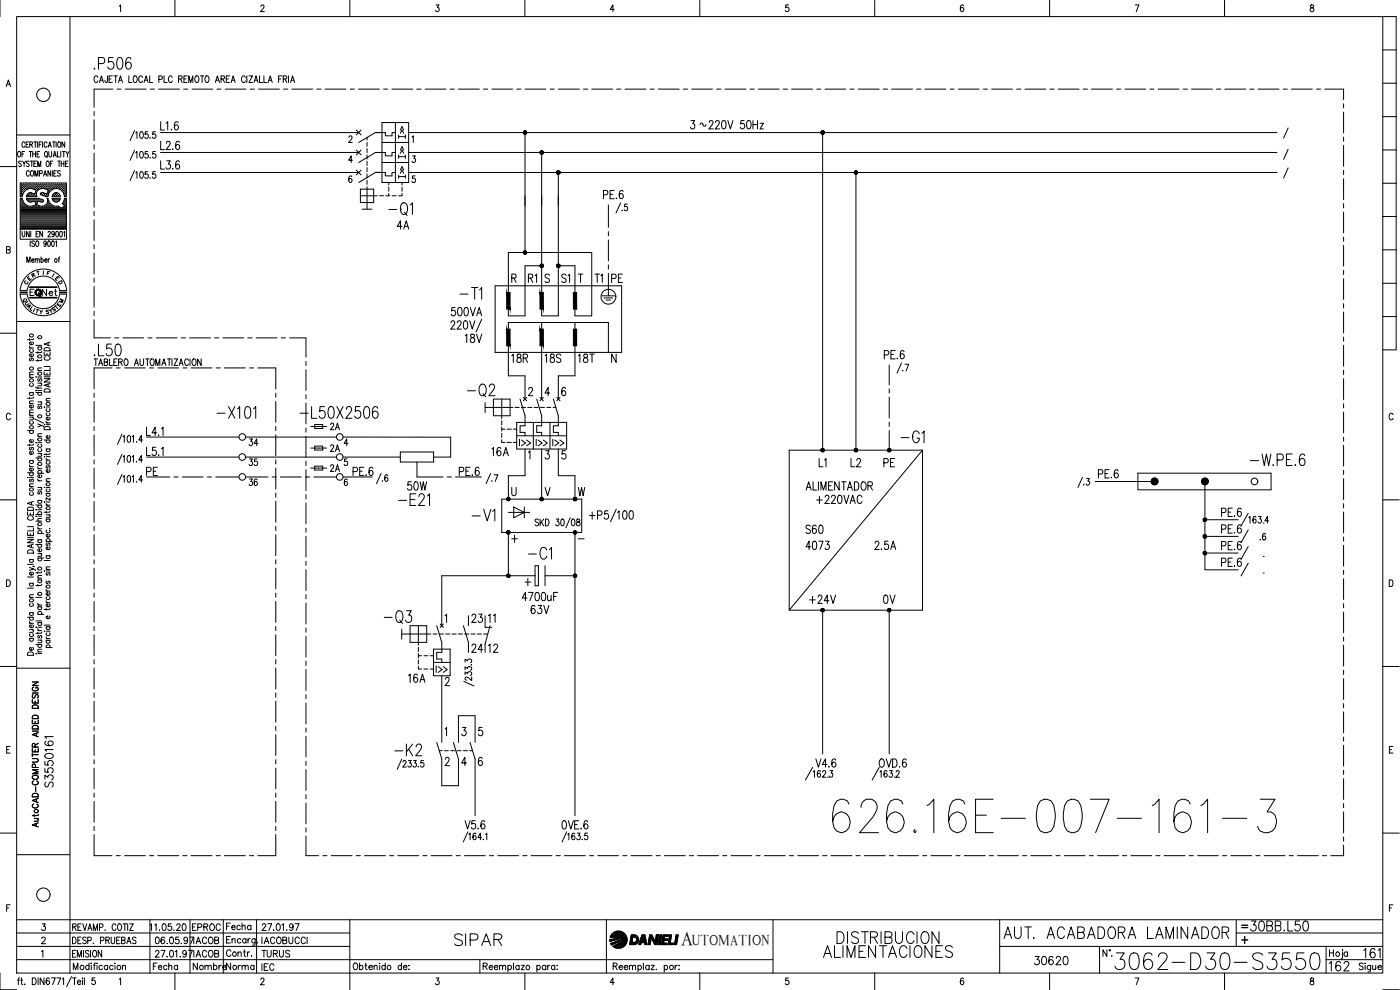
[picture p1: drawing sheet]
<svg xmlns="http://www.w3.org/2000/svg" width="420mm" height="297mm" viewBox="0 0 420 297" stroke-linecap="round" stroke-linejoin="round" font-family="sans-serif">
<defs><g id="words">
<text font-size="15.4" x="248.7" y="251.2">626.16E-007-161-3</text>
<text font-size="8.8" x="333.4" y="292.1">3062-D30-S3550</text>
<g font-size="7.5">
<text x="115.4" y="66">-Q1</text>
<text x="139" y="120.3">-Q2</text>
<text x="113.9" y="188.4">-Q3</text>
</g>
<g font-size="7.1">
<text x="27.2" y="21.9">.P506</text>
<text x="136.9" y="91">-T1</text>
<text x="27.2" y="107.9">.L50</text>
<text x="63.9" y="126.6">-X101</text>
<text x="88.9" y="126.6">-L50X2506</text>
<text x="269.2" y="134.1">-G1</text>
<text x="118.5" y="152.8">-E21</text>
<text x="157.3" y="169">-C1</text>
<text x="117.1" y="227.9">-K2</text>
<text x="135.1" y="285">SIPAR</text>
<text x="250.1" y="284.3">DISTRIBUCION</text>
<text x="300.2" y="282.9">AUT. ACABADORA LAMINADOR</text>
<text x="245.9" y="288.6">ALIMENTACIONES</text>
</g>
<g font-size="6.6">
<text x="373.9" y="140.8">-W.PE.6</text>
<text x="140.4" y="157.3">-V1</text>
</g>
<g font-size="6.2">
<text x="254" y="141.5">L2</text>
<text x="263.9" y="141.5">PE</text>
<text x="373.9" y="280.5">30BB.L50</text>
<text x="397.6" y="292.5">162</text>
<text x="408.2" y="288.6">161</text>
</g>
<text font-size="5.9" x="204.5" y="283.4">A</text>
<g font-size="5.7">
<text x="206" y="39.9">3 220V 50Hz</text>
<text x="118.2" y="69.8">4A</text>
<text x="157.3" y="86.1">R1</text>
<text x="167.2" y="86.1">S1</text>
<text x="182.4" y="86.1">PE</text>
<text x="134.1" y="96">500VA</text>
<text x="138.3" y="104.1">18V</text>
<text x="152.4" y="110.1">18R</text>
<text x="162.3" y="110.1">18S</text>
<text x="172.5" y="110.1">18T</text>
<text x="146.4" y="137.9">16A</text>
<text x="42.7" y="143.9">PE</text>
<text x="121" y="148.2">50W</text>
<text x="243.8" y="152.4">+220VAC</text>
<text x="240.6" y="161.2">S60</text>
<text x="240.6" y="166.2">4073</text>
<text x="261.4" y="166.2">2.5A</text>
<text x="155.6" y="181.3">4700uF</text>
<text x="158" y="185.2">63V</text>
<text x="241.7" y="182.4">+24V</text>
<text x="263.9" y="182.4">0V</text>
<text x="140.4" y="188">23</text>
<text x="140.4" y="196.8">24</text>
<text x="145.3" y="196.8">12</text>
<text x="121.4" y="206">16A</text>
<text x="262.5" y="231.4">OVD.6</text>
<text x="16.9" y="237.4" transform="rotate(-90 16.9 237.4)">S3550161</text>
<text x="309.4" y="290.7">30620</text>
</g>
<g font-size="5.3">
<text x="11.6" y="90">Net</text>
<text x="181.7" y="86.1" transform="rotate(-90 181.7 86.1)">T1</text>
<text x="98.1" y="130.2">2A</text>
<text x="73.4" y="135.1">34</text>
<text x="248.7" y="141.5" transform="rotate(-90 248.7 141.5)">L1</text>
<text x="149.6" y="188" transform="rotate(-90 149.6 188)">11</text>
<text x="242.7" y="234.6">162</text>
<text x="262.8" y="234.6">163</text>
<text x="56.4" y="280.5">EPROC</text>
<text x="56.8" y="284.3">IACOB</text>
<text x="56.8" y="288.6">IACOB</text>
<text x="77.3" y="288.6">TURUS</text>
<text x="77.3" y="292.5">IEC</text>
</g>
<g font-size="4.9">
<text x="98.1" y="136.5">2A</text>
<text x="73.4" y="140.8">35</text>
<text x="98.1" y="142.5">2A</text>
<text x="73.4" y="146.8">36</text>
<text x="373.6" y="158">163</text>
<text x="380.6" y="163.3" transform="rotate(-90 380.6 163.3)">.6</text>
<text x="129.8" y="202.8">I&gt;&gt;</text>
<text x="66.7" y="280.1">Fecha</text>
<text x="44.8" y="292.1">Fecha</text>
<text x="56.8" y="292.1">Nombre</text>
<text x="66.7" y="292.1">Norma</text>
</g>
<text font-size="4.4" x="207.7" y="283.4">UTOMATION</text>
<g font-size="4">
<text x="12.7" y="83.6">F</text>
<text x="6" y="86.4">C</text>
<text x="7.1" y="85.4">E</text>
<text x="8.1" y="84.3">R</text>
<text x="15.5" y="85.4">E</text>
<text x="16.2" y="86.4">D</text>
<text x="5.6" y="92.1">Q</text>
<text x="6.3" y="92.8">U</text>
<text x="14.5" y="94.5">S</text>
<text x="16.6" y="92.1">M</text>
</g>
<text font-size="3.5" x="371.5" y="279.4">=</text>
<text font-size="2.6" x="172.5" y="163">-</text>
</g></defs>
<!-- layer: XR-FG100|CART -->
<g fill="none" stroke="#000" stroke-width=".3">
<path d="M0 .1v4.9M5 5h410v287h-410zM21 5v287M35.8 1.8l.4-.3v2M52.5 .1v4.9M78.3 2l.1-.3a.49 .49 0 0 1 .6-.1 .49 .49 0 0 1 .2 .6l-1 1.3h1.1M105 .1v4.9M130.9 1.5h.8l-.5 .7a.62 .62 0 0 1 .6 1 .62 .62 0 0 1-1.1-.1M157.5 .1v4.9M184.4 2.8h-1.3l.8-1.3v2M210 .1v4.9M236.6 1.5h-.8v.9a.62 .62 0 0 1 .9 0 .62 .62 0 0 1-.1 .9 .62 .62 0 0 1-.9-.2"/>
<path d="M262.5 .1v4.9M289.2 1.8l-.3-.3a1.12 1.12 0 0 0-.7 1 1.12 1.12 0 0 0 .6 1 .59 .59 0 0 0 .5-.9 .59 .59 0 0 0-1-.1l-.1 .3M315 .1v4.9M340.7 1.5h1.1l-.8 2M367.5 .1v4.9M393.4 1.6l-.1 .4 .2 .2a.65 .65 0 0 1 .8 .6 .65 .65 0 0 1-.7 .7 .67 .67 0 0 1-.4-.8 .67 .67 0 0 1 .8-.5l.3-.2-.1-.4zM415 5h4v100h-4M415 15h4M1.9 26l.6-2 .7 2M2.1 25.3h.8M415 35h4M415 25h4"/>
<path d="M0 50h5M5 40.5h16M5.5 45.5h.1a.86 .86 0 0 1 .7 .8 .86 .86 0 0 1-.7 .8 1.25 1.25 0 0 1-.1-1.6zM6.2 56.8h.1M6.2 56.2h.1M6.2 55.5h.1M6.2 57.4h.1M6.2 58.1h.1M6.2 58.7h.1M6.2 60h.4M6.2 59.7h.4M6.3 57.1h.2"/>
<path d="M6.3 56.5h.2M6.3 55.9h.2M6.3 55.2h.2M6.3 57.8h.2M6.3 58.4h.2M6.4 48.5l-.3-.2-.5 .2v.4l.7 .4v.6l-.4 .1-.3-.3M6.4 55.1v.2M6.4 55.8v.2M6.4 56.4v.2M6.4 57.1v.1M6.4 57.7v.2M6.4 58.3v.2"/>
<path d="M6.6 46.2h.5M6.7 56.8h.1M6.7 56.2h.1M6.7 55.5h.1M6.7 57.4h.1M6.7 58.1h.1M6.8 48.3l.4 .8 .5-.8M6.8 55.4v.2M6.8 56.1v.1M6.8 56.7v.2M6.8 57.3v.2M6.8 58v.2"/>
<path d="M7 57.1h.2M7 56.5h.2M7 55.9h.2M7 55.2h.2M7.1 55.1v.2M7.1 55.8v.2M7.1 56.4v.2M7.1 57.1v.1M7.2 49.1v.9M7.3 56.8h.2M7.3 56.2h.2M7.3 55.5h.2"/>
<path d="M7.4 45.5h-.8v1.6M7.4 55.4v.2M7.4 56.1v.1M7.4 56.7v.2M7.5 43a.44 .44 0 0 0-.6-.4 .44 .44 0 0 0-.3 .6v.4a.44 .44 0 0 0 .3 .6 .44 .44 0 0 0 .6-.4M7.6 56.5h.2M7.6 55.9h.2M7.6 55.2h.2M7.7 55.1v.2M7.7 55.8v.2M7.7 56.4v.2M7.8 43.3h.5"/>
<path d="M8 56.8h.1M8 56.2h.1M8 55.5h.1M8 55.4v.2M8 56.1v.1M8 56.7v.1M8 59.7h3.7M8.1 58.7h.1M8.2 60h4.5M8.2 56.8l-1 .8-.5 1.4h-.6v-4.1h13.8v4.1h-.6l-.1-.8M8.3 56.5h.1M8.3 55.9h.1"/>
<path d="M8.3 55.2h.1M8.3 58.4h.1M8.3 55.1v.2M8.3 55.8v.2M8.3 56.4v.2M8.3 58.3v.2M8.6 42.6h-.8v1.6h.8M8.6 56.2h.1M8.6 55.5h.1M8.6 58.7h.1M8.6 58.1l.1 .1M8.7 55.4v.2"/>
<path d="M8.7 56.1v.1M8.7 58.6v.2M8.7 57.9l-.5 .5-.3 .6h3.1M8.8 48.5l-.8-.1v.5l.7 .4 .1 .4-.3 .3-.5-.3M8.8 45.5h.8M8.8 51.6a.46 .46 0 0 0-.6-.4 .46 .46 0 0 0-.3 .6v.4a.46 .46 0 0 0 .3 .7 .46 .46 0 0 0 .6-.5M8.9 56.5h.2M8.9 55.9h.2M8.9 55.2h.2M8.9 58.4h.2M8.9 43.3h.8v-.7h-.8v1.6M9 55.1v.2"/>
<path d="M9 55.8v.2M9 56.4v.1M9 58.3v.2M9.1 48.3h.8M9.2 45.5v1.6M9.2 56.2h.2M9.2 55.5h.2M9.2 58.1h.2M9.2 58.7h.2M9.3 55.4v.2M9.3 56.1v.1M9.3 58v.2"/>
<path d="M9.3 58.6v.2M9.4 43.3l.4 .9M9.4 51.3l.1-.1a.86 .86 0 0 1 .6 .8 .86 .86 0 0 1-.6 .9 1.19 1.19 0 0 1-.1-1.6zM9.5 57.8l-.8 .1M9.5 56.5h.2M9.5 55.9h.2M9.5 55.2h.2M9.5 58.4h.2M9.5 48.3v1.7M9.6 55.1v.2M9.6 55.8v.2M9.6 56.4v.1"/>
<path d="M9.6 58.3v.2M9.8 46.2h.9M9.8 45.5v1.6M9.9 56.2h.1M9.9 55.5h.1M9.9 58.7h.1M9.9 56.7l-.7-.2-1 .2M9.9 56.7l.9 .3-.3 1.2-1-.3M9.9 55.4v.2M9.9 56.1v.1M9.9 58.1v.1M9.9 58.6v.2"/>
<path d="M10.2 56.5h.1M10.2 55.9h.1M10.2 55.2h.1M10.2 58.4h.1M10.2 49.1h.5M10.2 42.6h.8M10.2 55.1v.2M10.2 55.8v.2M10.2 56.4v.2M10.2 58.3v.2M10.5 52.9v-1.7l.4 1.7 .5-1.7v1.7M10.5 56.8h.1"/>
<path d="M10.5 56.2h.1M10.5 55.5h.1M10.5 58.7h.1M10.6 42.6v1.6M10.6 55.4v.2M10.6 56.1v.1M10.6 56.7v.1M10.6 58.6v.2M10.6 58.1h.1M10.7 45.5v1.6M10.8 56.5h.2M10.8 55.9h.2"/>
<path d="M10.8 55.2h.2M10.9 55.1v.2M10.9 55.8v.2M10.9 56.4v.2M10.9 57.1h.1M11 48.3h-.8v1.7h.8M11.1 56.8h.2M11.1 56.2h.2M11.1 55.5h.2M11.1 46.2h.5M11.2 42.6v1.6M11.2 55.4v.2"/>
<path d="M11.2 56.1v.1M11.2 56.7v.2M11.3 50v-1.7l.5 1.7 .4-1.7v1.7M11.4 56.5h.2M11.4 55.9h.2M11.4 55.2h.2M11.5 55.1v.2M11.5 55.8v.2M11.5 56.4v.2M11.7 43.3h.5M11.8 56.2h.1M11.8 55.5h.1"/>
<path d="M11.8 56.8a1.47 1.47 0 0 0-.7 2.1M11.9 52.1l.7-.1v-.7l-.7-.1v1.7M11.9 55.4v.2M11.9 56.1v.1M11.9 45.5h-.8v1.6h.8M12.1 56.5h.1M12.1 55.9h.1M12.1 55.2h.1M12.1 55.1v.2M12.1 55.8v.2M12.1 56.4v.2M12.2 58l.1 .4"/>
<path d="M12.2 58.4l2.2 .6M12.3 57.9l-.1 .1M12.4 56.2h.1M12.4 55.5h.1M12.4 58.1h.1M12.5 42.6h-.8v1.6M12.5 55.4v.2M12.5 56.1v.1M12.5 58v.2M12.7 56.5h.2M12.7 55.9h.2M12.7 55.2h.2"/>
<path d="M12.7 58.4h.2M12.8 42.6v1.6M12.8 55.1v.2M12.8 55.8v.2M12.8 56.4v.1M12.8 58.3v.2M12.8 59.9l-1-.4h-3.9l.3 .6 .6 .5 1.7-.3 .3 1.2-.9 .3M12.8 59.9l.3 .4-.4 .3M13 56.2h.2M13 55.5h.2M13 58.1h.2M13.1 52.9l.4-1.7 .6 1.7"/>
<path d="M13.1 55.4v.2M13.1 56.1v.1M13.1 58v.2M13.2 57.8l-.9 .1M13.3 52.3h.5M13.3 56.5h.2M13.3 55.9h.2M13.3 55.2h.2M13.3 58.4h.2M13.4 55.1v.2M13.4 55.8v.2M13.4 56.4v.2"/>
<path d="M13.4 58.3v.2M13.5 56.7l1 .3-.4 1.2-1-.3M13.5 56.7l-.7-.2-1 .2M13.6 45.5h.1a.86 .86 0 0 1 .6 .8 .86 .86 0 0 1-.6 .8 1.25 1.25 0 0 1-.1-1.6zM13.7 56.2h.1M13.7 55.5h.1M13.7 58.7h.1M13.8 55.4v.2M13.8 56.1v.1M13.8 58.6v.2M13.9 46.8l.3 .4M14 56.5h.1"/>
<path d="M14 55.9h.1M14 55.2h.1M14 58.4h.1M14.1 48.4l.1-.1a.86 .86 0 0 1 .6 .9 .86 .86 0 0 1-.6 .8 1.25 1.25 0 0 1-.1-1.6zM14.1 55.1v.2M14.1 55.8v.2M14.1 56.4v.2M14.1 58.3v.2M14.1 43a.46 .46 0 0 0-.5-.4 .46 .46 0 0 0-.3 .6v.4a.46 .46 0 0 0 .3 .6 .46 .46 0 0 0 .5-.4M14.3 58.7h.1M14.3 56.8h.1M14.3 56.2h.1"/>
<path d="M14.3 55.5h.1M14.3 58.1h.1M14.4 59.5h-.3a1.59 1.59 0 0 1-1.3 2.3M14.4 55.4v.2M14.4 56.1v.1M14.4 56.7v.2M14.4 58v.2M14.4 59.5l.7 1.6M14.4 57.4h.1M14.5 44.2l.4-1.6 .5 1.6M14.6 57.1h.2M14.6 56.5h.2"/>
<path d="M14.6 55.9h.2M14.6 55.2h.2M14.6 57.8h.1M14.6 45.5v1.1l.4 .5 .3-.1 .2-.4v-1.1M14.6 43.7h.6M14.7 55.1v.2M14.7 55.8v.2M14.7 56.4v.2M14.7 57.1v.1M14.7 57.7h.1M14.9 56.8h.2M14.9 56.2h.2"/>
<path d="M14.9 55.5h.2M15 55.4v.2M15 56.1v.1M15 56.7v.2M15.1 49.1h.5M15.1 57.4l-.7 1.6M15.2 51.2v1.7l-.8-1.7v1.7M15.2 56.5h.2M15.2 55.9h.2M15.2 55.2h.2M15.3 55.1v.2M15.3 55.8v.2"/>
<path d="M15.3 56.4v.2M15.6 56.2h.1M15.6 55.5h.1M15.6 59.5h2.5l-.1 .3M15.6 59.5a1.24 1.24 0 0 0 1.1 1.1 1.24 1.24 0 0 0 1.4-.8M15.7 56.7l-.1 .1M15.7 55.4v.2M15.7 56.1v.1M15.7 51.2v1.7M15.7 59.7h2.2M15.8 42.6h.8M15.9 48.3h-.8v1.7"/>
<path d="M15.9 56.5h.1M15.9 55.9h.1M15.9 55.2h.1M15.9 60h1.9M15.9 56.7l1-.2 .9 .2M15.9 56.8l-.8 .6M16 47.1l.4-1.6 .5 1.6M16 55.1v.2M16 55.8v.2M16 56.4v.2M16 58.4v.1M16.1 46.6h.6"/>
<path d="M16.2 52h.4M16.2 42.6v1.6M16.2 56.2h.1M16.2 55.5h.1M16.2 58.7h.1M16.3 55.4v.2M16.3 56.1v.1M16.3 58.1v.1M16.3 58.6v.2M16.3 58.1h.1M16.4 57.9h.9M16.4 57.9l-.5 .5-.3 .6"/>
<path d="M16.5 56.5h.2M16.5 55.9h.2M16.5 55.2h.2M16.5 58.4h.2M16.6 55.1v.2M16.6 55.8v.2M16.6 56.4v.1M16.6 58.3v.2M16.8 56.2h.2M16.8 55.5h.2M16.8 58.1h.2M16.8 58.7h.2"/>
<path d="M16.8 42.6v1.6M16.9 51.2h-.7v1.7h.7M16.9 55.4v.2M16.9 56.1v.1M16.9 58v.2M16.9 58.6v.2M17.1 56.5h.2M17.1 55.9h.2M17.1 55.2h.2M17.1 58.4h.2M17.2 45.5v1.6h.7M17.2 55.1v.2"/>
<path d="M17.2 55.8v.2M17.2 56.4v.1M17.2 58.3v.2M17.3 48.3h.8M17.3 57.9l.8 .8M17.5 56.2h.1M17.5 55.5h.1M17.5 58.7h.1M17.5 42.6h.2a.83 .83 0 0 1 .6 .8 .83 .83 0 0 1-.6 .8 1.17 1.17 0 0 1-.2-1.6zM17.6 55.4v.2M17.6 56.1v.1M17.6 58.6v.2"/>
<path d="M17.7 48.3v1.7M17.8 56.5h.1M17.8 55.9h.1M17.8 55.2h.1M17.8 56.8l.9 .6 .5 .8M17.9 55.1v.2M17.9 55.8v.2M17.9 56.4v.2M18 58.7l.1 .3h-2.5M18.1 51.4l-.3-.2-.5 .2 .1 .4 .6 .3 .1 .5-.3 .3-.5-.3M18.1 56.8h.1M18.1 56.2h.1"/>
<path d="M18.1 55.5h.1M18.2 55.4v.2M18.2 56.1v.1M18.2 56.7v.2M18.2 45.5v1.6M18.4 49.1h.8M18.4 48.3v1.7M18.4 56.5h.2M18.4 55.9h.2M18.4 55.2h.2M18.5 57.1h.1M18.5 55.1v.2"/>
<path d="M18.5 55.8v.2M18.5 56.4v.2M18.7 45.5h.9M18.8 56.8h.1M18.8 56.2h.1M18.8 55.5h.1M18.8 57.3l.1 .1M18.8 55.4v.2M18.8 56.1v.1M18.8 56.7v.2M19 57.1h.2M19 56.5h.2"/>
<path d="M19 55.9h.2M19 55.2h.2M19 57.8h.2M19.1 45.5v1.6M19.1 55.1v.2M19.1 55.8v.2M19.1 56.4v.2M19.1 57.1v.1M19.1 57.7v.2M19.2 48.3v1.7M19.4 56.8h.1M19.4 56.2h.1"/>
<path d="M19.4 55.5h.1M19.4 57.4h.1M19.4 58.1h.1M19.4 60h.5M19.4 42.6v1.6l-.8-1.6v1.6M19.4 58.7h.1M19.4 59.7h.5M19.5 55.4v.2M19.5 56.1v.1M19.5 56.7v.2M19.5 57.3v.2M19.5 58v.2"/>
<path d="M19.5 58.6v.2M19.7 57.1h.2M19.7 56.5h.2M19.7 55.9h.2M19.7 55.2h.2M19.7 57.8h.2M19.7 58.4h.2M19.7 49.1h.5M19.8 45.5l.4 .7 .5-.7M19.8 55.1v.2M19.8 55.8v.2M19.8 56.4v.2"/>
<path d="M19.8 57.1v.1M19.8 57.7v.2M19.8 58.3v.2M20.2 46.2v.9M20.4 48.3h-.7v1.7h.7M415 55h4M415 45h4M1.9 74.9l1-.1 .1-.6-1.1-.2v2l1.1-.2 .1-.5-.4-.4M6.1 68.8v3h13.8v-3M6.2 64.4h13.7M6.2 64.1h13.7M6.2 63.8h13.7"/>
<path d="M6.2 63.5h13.7M6.2 63.1h13.7M6.2 62.9h13.7M6.2 62.5h12M6.2 62.2h11.7M6.2 61.9h2.2M6.2 61.6h1.6M6.2 61.2h1.2M6.2 60.9h.9M6.2 60.6h.7M6.2 60.3h.5M6.2 64.8h13.7"/>
<path d="M6.2 65.1h13.7M6.2 65.4h13.7M6.2 65.7h13.7M6.2 66h13.7M6.2 66.3h13.7M6.2 66.7h13.7M6.2 67h13.7M6.2 67.3h13.7M6.2 67.6h13.7M6.2 67.9h13.7M6.2 68.2h13.7M6.2 68.6h13.7"/>
<path d="M6.6 69.4l.1 1.4 .3 .3 .4-.3 .1-1.4M8 78.7v-1.6l.5 1.6 .5-1.6v1.6M8.2 61.7l1 .2 .7-.1M8.5 60.3h1.6M8.8 69.4v1.7l-.8-1.7v1.7M9.1 72.3v1.6M9.2 69.4v1.7M9.5 78.1h.7l-.1-.3a.46 .46 0 0 0-.6 .4 .46 .46 0 0 0 .6 .4l.1-.1M9.9 61.9h2M10.4 72.5l-.3-.2-.6 .2 .2 .4 .5 .3 .2 .5-.3 .2-.6-.2M10.5 77.9l.3-.3 .3 .1 .1 1M10.5 77.6v1.1"/>
<path d="M10.6 60.3h.7M10.6 60.6h.6M10.7 60.9h.4M10.8 61.6h.2M10.8 61.2h.2M10.8 72.5l.2-.2a.86 .86 0 0 1 .7 .8 .86 .86 0 0 1-.7 .8l-.3-.6zM10.8 70.2h.5M11.2 77.9l.3-.3 .3 .1v1M11.6 69.4h-.8v1.7h.8M11.7 60.3h1.3M12.3 77.9l.1-.2a.48 .48 0 0 1 .6 .5 .48 .48 0 0 1-.6 .4l-.1-.1M12.3 77.1v1.6"/>
<path d="M12.7 60.6l-1.4-.3-.3 1.2 1.9 .4M12.8 69.4v1.7l-.9-1.7v1.7M13.3 61.9h2.8M13.4 78.1h.7v-.3a.43 .43 0 0 0-.6 .1 .43 .43 0 0 0 .1 .6 .43 .43 0 0 0 .5 0M13.8 61.6h1.7M13.9 72.8a.4 .4 0 0 1-.5 .5 .4 .4 0 0 1-.3-.5l.4-.5a.95 .95 0 0 1-.1 1.6l-.2-.2M14.1 61.2h1M14.3 60.9h.5M14.4 60.6h.2M14.4 69.8l.1-.3a.44 .44 0 0 1 .7 .1 .44 .44 0 0 1-.3 .7l-.5 .8h.8M14.4 60.3h.1M14.5 72.4l.1-.1a.95 .95 0 0 1 0 1.6l-.3-.7z"/>
<path d="M14.5 77.6v1.1M14.9 77.6l-.4 .5M15.1 61.1l.8 .6M15.7 72.4l.1-.1a.95 .95 0 0 1 0 1.6l-.3-.7zM15.9 61.7l1.6 .1M16.2 60.3h1.4M16.3 70a.4 .4 0 0 1-.4 .4 .4 .4 0 0 1-.4-.5l.4-.5a.95 .95 0 0 1-.1 1.7l-.2-.3M16.7 72.6l.3-.3v1.6M16.9 69.5l.2-.1a.95 .95 0 0 1 0 1.7l-.4-.8zM17.4 61.8l.9 .7 1.1-.7M17.5 77.6h.4M17.9 77.1l-.2 .3v1.3"/>
<path d="M18.1 69.5l.1-.1a.95 .95 0 0 1 0 1.7l-.3-.8zM18.4 62.5h1.5M18.9 60.9h1M19 62.2h.9M19 61.2h.9M19.1 69.7l.3-.3v1.7M19.1 60.6h.8M19.2 60.2l.1-.7h.6v9.3h-13.8v-9.3h.5l.6 1.4 1 .8M19.2 60.2l-.5 .9 .7 .7M19.3 60.3h.6M19.3 61.6h.6M19.5 61.9h.4"/>
<path d="M415 75h4M415 65h4M0 100h5M5 96.5h16M6 88.2a7 7 0 0 0 7 6.5 7 7 0 0 0 7-6.5M6 87.2a7 7 0 0 1 7-6.5 7 7 0 0 1 7 6.5M8.2 88.2a4.9 4.9 0 0 0 4.8 4.4 4.9 4.9 0 0 0 4.9-4.4M8.2 87.2a4.9 4.9 0 0 1 4.8-4.4 4.9 4.9 0 0 1 4.9 4.4M8.9 89.2h8.2M8.9 89.4h8.2M8.9 86.3h8.2M8.9 86.1h8.2"/>
<path d="M9 89.3h8M9 86.2h8M10.2 86.8h-1.2v1.9M11 92.8l.6 .2M11.3 92.9l-.3 1M12 93.1l.3 .5 .5-.4M12.3 93.6v.6M415 95h4M415 85h4M8.8 103.8l.1 .4 .5 .2M8.8 101.6v.5M8.8 119.2v.5"/>
<path d="M8.8 117.8h1.2M8.8 113.2h1.2M8.8 104.4h1.2M9.1 117.8a.51 .51 0 0 0 0 .7 .51 .51 0 0 0 .7 0 .51 .51 0 0 0 0-.7M9.1 115a.51 .51 0 0 0 0 .8 .51 .51 0 0 0 .7 0 .51 .51 0 0 0 0-.8M9.1 107.5l-.3 .3 .1 .4h.4l.2-.6 .3-.1 .2 .3-.2 .5M9.1 104.8a.51 .51 0 0 0 0 .8 .51 .51 0 0 0 .7 0 .51 .51 0 0 0 0-.8M9.8 106.2a.5 .5 0 0 1 .1 .7 .5 .5 0 0 1-.8 0 .5 .5 0 0 1 .1-.7h.2v.8M9.8 102.6a.5 .5 0 0 1 0 .7 .5 .5 0 0 1-.7 .1 .5 .5 0 0 1-.1-.7l.4-.1v.8M10 119.1l-.3 .4h-1.4M10 112.4l-1.1 .1-.1 .3 .4 .4M10 111.6l-1.1 .1-.1 .4 .4 .3"/>
<path d="M10 101.6l-.1 .3h-1.6M10.8 117.2h.1zM10.8 116.1l.3 .3h1.4M10.8 117.8h1.7M10.8 103.6h1.7M10.8 113.1h.1M11.3 113.1h1.2M11.3 105.5v.5M11.3 107.9v.5M11.3 116.1v.6M11.3 117.2h1.2M11.3 115h1.2"/>
<path d="M11.3 111.2h1.2M11.3 104.1h1.2M11.6 117.8a.49 .49 0 0 0 0 .7 .49 .49 0 0 0 .7 0 .49 .49 0 0 0 0-.7M11.6 113.6l-.3 .3 .3 .5 .4-.7h.4l.1 .4-.2 .3M11.6 104.1a.51 .51 0 0 0 0 .8 .51 .51 0 0 0 .7 0 .51 .51 0 0 0 0-.8M12.2 115l.3 .3-.1 .4-1.1 .1M12.5 110.4l-1.1 .1-.1 .3 .4 .4M12.5 107.9l-.1 .2-1.6 .1M12.5 105.4l-.1 .3-1.6 .1M13.3 113.6h1.7l-1.7 1h1.7M13.3 111.6v.9h1.7v-.9M13.3 105.7v.9h1.7v-.9"/>
<path d="M13.3 113.1h1.7M13.3 110h1.7M13.3 116.9a.98 .98 0 0 1 1.1-.2 .98 .98 0 0 1 .6 .9h-1.7zM13.3 104.5a.98 .98 0 0 1 1.1-.2 .98 .98 0 0 1 .6 1h-1.7zM13.7 107a.54 .54 0 0 0-.4 .7 .54 .54 0 0 0 .6 .4h.5a.54 .54 0 0 0 .6-.4 .54 .54 0 0 0-.4-.7M14.1 106v.6M14.1 112v.5M14.4 102.9v.7M14.4 115.3v.6M15 119.5l-1.1 .1-.1 .4 .4 .3M15 115l-1.7 .6 1.7 .5M15 110.3v.9h-1.7"/>
<path d="M15 102.6l-1.7 .6 1.7 .6M3.1 124.4a.63 .63 0 0 0-.7-.4 .63 .63 0 0 0-.5 .7v.5a.63 .63 0 0 0 .5 .8 .63 .63 0 0 0 .7-.5M8.3 129.2h1.7M8.8 139.5l.1 .3 .5 .2M8.8 138.2h1.2M8.8 133.3v.5M8.8 125.2h1.2M8.8 124.6h1.2M8.8 121.1h1.2M9.1 138.2a.51 .51 0 0 0 0 .7 .51 .51 0 0 0 .7 0 .51 .51 0 0 0 0-.7M9.1 134.2l-.3 .3 .3 .5 .4-.7h.4l.1 .4-.2 .3M9.1 129.2a.51 .51 0 0 0 0 .7 .51 .51 0 0 0 .7 0 .51 .51 0 0 0 0-.7"/>
<path d="M9.1 126.4l-.2 .2a.52 .52 0 0 0 .6 .7 .52 .52 0 0 0 .3-.9M9.7 125.2l.3 .3-.1 .4-1.1 .1M9.8 135.5a.5 .5 0 0 1 .1 .7 .5 .5 0 0 1-.8 0 .5 .5 0 0 1 .1-.7h.2v.8M9.8 131.9a.51 .51 0 0 1 0 .7 .51 .51 0 0 1-.7 0 .51 .51 0 0 1-.1-.7h.4v.8M9.8 121.5a.5 .5 0 0 1 .1 .8 .5 .5 0 0 1-.8 0 .5 .5 0 0 1 .1-.8h.2v.9M10 133.2l-.3 .3h-1.4M10 123.8l-1.1 .1-.1 .3 .4 .4M10 123h-1.1l-.1 .4 .4 .4M10 120.3l-1.1 .1-.1 .3 .4 .4M10.4 125.7l2.7 1.3M10.8 137.4h1.7M10.8 132.7v.2z"/>
<path d="M11.3 127.2l1.2 .5-1.2 .4M11.3 136.1h1.2M11.3 132.8h1.2M11.3 130.9h1.2M11.3 120.6h1.2M11.6 137.4a.51 .51 0 0 0 0 .7 .51 .51 0 0 0 .7 0 .51 .51 0 0 0 0-.7M11.6 134.6a.51 .51 0 0 0 0 .8 .51 .51 0 0 0 .7 0 .51 .51 0 0 0 0-.8M11.6 133.3a.51 .51 0 0 0 0 .8 .51 .51 0 0 0 .7 0 .51 .51 0 0 0 0-.8M11.6 121.8l-.3 .3 .3 .5 .4-.7h.4l.1 .4-.2 .3M12.2 136.1l.3 .4-.1 .3-1.1 .1M12.2 120.6l.3 .3-.1 .4-1.1 .1M12.5 130.1l-1.1 .1-.1 .4 .4 .3"/>
<path d="M12.5 127.7l.5 .2 .1 .3M13.3 137h.1zM13.3 127.4h.1zM13.3 122.1h.1zM13.3 132h1.7M13.3 128.3a.96 .96 0 0 1 1.1-.3 .96 .96 0 0 1 .6 .9h-1.7zM13.8 137.4l.1 .4 .5 .2M13.8 126.4l.1 .3 .5 .2M13.8 136v.6M13.8 138h1.2M13.8 137h1.2M13.8 134.7h1.2"/>
<path d="M13.8 127.4h1.2M13.8 126.9h1.2M13.8 122.1h1.2M13.8 120.3h1.2M14.1 139.7l-.3 .3 .1 .4h.4l.2-.6 .3-.1 .2 .3-.2 .5M14.1 138.4a.49 .49 0 0 0 0 .7 .49 .49 0 0 0 .7 0 .49 .49 0 0 0 0-.7M14.1 134.7a.49 .49 0 0 0 0 .7 .49 .49 0 0 0 .7 0 .49 .49 0 0 0 0-.7M14.1 132a.49 .49 0 0 0 0 .7 .49 .49 0 0 0 .7 0 .49 .49 0 0 0 0-.7M14.1 123.9l-.2 .1a.52 .52 0 0 0 .6 .8 .52 .52 0 0 0 .3-.9M14.1 122.6l-.2 .2a.52 .52 0 0 0 .6 .7 .52 .52 0 0 0 .3-.9M14.8 130.7l.1 .1a.52 .52 0 0 1-.5 .8 .52 .52 0 0 1-.4-.8l.4-.1v.9M14.8 125.2l.1 .1a.53 .53 0 0 1-.5 .7 .53 .53 0 0 1-.4-.8h.4v.8"/>
<path d="M15 136l-.3 .3h-1.4M418.1 124.4a.61 .61 0 0 0-.8-.4 .61 .61 0 0 0-.4 .7v.5a.61 .61 0 0 0 .4 .8 .61 .61 0 0 0 .8-.5M0 150h5M8.3 159.7v.9h1.7v-.9M8.3 153.6v.9h1.7v-.9M8.3 143.2h.1zM8.3 158h1.7M8.3 141.8h1.7M8.3 152.4a.96 .96 0 0 1 1.2-.2 .96 .96 0 0 1 .5 .9h-1.7zM8.7 155a.56 .56 0 0 0-.4 .6 .56 .56 0 0 0 .6 .5h.5a.56 .56 0 0 0 .6-.5 .56 .56 0 0 0-.4-.6M8.8 146h1.2M8.8 143.2h1.2"/>
<path d="M8.8 140h1.2M9.1 147.8a.49 .49 0 0 0 0 .7 .49 .49 0 0 0 .7 0 .49 .49 0 0 0 0-.7M9.1 143.7l-.3 .3 .3 .6 .4-.8h.4l.1 .5-.2 .3M9.1 141.8a.51 .51 0 0 0 0 .8 .51 .51 0 0 0 .7 0 .51 .51 0 0 0 0-.8M9.1 154v.5M9.4 150.7v.7M9.8 140.5a.51 .51 0 0 1 0 .7 .51 .51 0 0 1-.7 0 .51 .51 0 0 1-.1-.7h.4v.8M10 158.4v.9h-1.7M10 150.4l-1.7 .6 1.7 .6M10 145.1l-1.1 .1-.1 .4 .4 .4M10.8 154.9h.1zM10.8 152.9h.1z"/>
<path d="M10.8 151.5h1.7M10.8 156.4h1.7M10.8 154.4h1.7M11.3 158.1l.1 .4 .5 .2M11.3 143.7l.1 .3 .5 .3M11.3 140l.1 .4 .5 .2M11.3 146.2h1.2M11.3 158.7h1.2M11.3 154.9h1.2M11.3 152.9h1.2M11.3 150.1h1.2M11.3 144.3h1.2"/>
<path d="M11.3 142h1.8M11.3 140.6h1.2M11.6 154.4a.49 .49 0 0 1 0-.7 .49 .49 0 0 1 .7 0 .49 .49 0 0 1 0 .7M11.6 151.5a.51 .51 0 0 0 0 .8 .51 .51 0 0 0 .7 0 .51 .51 0 0 0 0-.8M11.6 150.1a.51 .51 0 0 0 0 .8 .51 .51 0 0 0 .7 0 .51 .51 0 0 0 0-.8M11.6 147.5l-.3 .3 .1 .4h.4l.2-.6 .3-.1 .2 .3-.2 .5M11.6 142a.51 .51 0 0 1 0-.7 .51 .51 0 0 1 .7 0 .51 .51 0 0 1 0 .7M12.2 146.2l.3 .4-.1 .4h-1.1M12.3 142.4a.5 .5 0 0 1 .1 .8 .5 .5 0 0 1-.8 0 .5 .5 0 0 1 .1-.8h.2v.9M12.5 155.6h-1.1l-.1 .4 .4 .4M13.3 150.6h.1zM13.3 146.2h.1z"/>
<path d="M13.8 151l.1 .4 .5 .2M13.8 153.4v.5M13.8 155.7h1.2M13.8 154.5h1.2M13.8 151.6h1.2M13.8 150.6h1.2M13.8 148.1h1.2M13.8 146.2h1.2M13.8 144.4h1.2M14.1 159l-.2 .2a.52 .52 0 0 0 .6 .7 .52 .52 0 0 0 .3-.9M14.1 155.7l-.2 .2a.52 .52 0 0 0 .6 .7 .52 .52 0 0 0 .3-.9M14.1 148.1l-.2 .1a.52 .52 0 0 0 .6 .7 .52 .52 0 0 0 .3-.8"/>
<path d="M14.1 146.7a.49 .49 0 0 0 0 .7 .49 .49 0 0 0 .7 0 .49 .49 0 0 0 0-.7M14.7 154.5l.3 .3-.1 .4h-1.1M14.8 140.9l.1 .1a.52 .52 0 0 1-.5 .7 .52 .52 0 0 1-.4-.7l.4-.1v.8M14.9 158.5h.1M15 153.3l-.3 .4h-1.4M15 149.3v.8l-1.2-.8v.8M15 143.6l-1.1 .1-.1 .3 .4 .4M415 150h4.9M1.9 174a1.01 1.01 0 0 1 1.2 1 1.01 1.01 0 0 1-1.2 1zM8.3 161.8h1.7l-1.7 1h1.7M8.3 176.5h1.7M8.3 173.1h1.7"/>
<path d="M8.3 169.3h1.7M8.3 161.2h1.7M8.3 165.3a.96 .96 0 0 1 1.2-.3 .96 .96 0 0 1 .5 1h-1.7zM8.8 170.3l1.2 .4-1.2 .4M8.8 179.2h1.2M8.8 175h1.2M8.8 167.9h1.2M9.1 175a.51 .51 0 0 0 0 .7 .51 .51 0 0 0 .7 0 .51 .51 0 0 0 0-.7M9.1 167.9a.49 .49 0 0 0 0 .7 .49 .49 0 0 0 .7 0 .49 .49 0 0 0 0-.7M9.1 160.1v.5M9.4 163.5v.7M9.8 171.6a.5 .5 0 0 1 .1 .8 .5 .5 0 0 1-.8 0 .5 .5 0 0 1 .1-.8h.2v.9"/>
<path d="M9.9 169.9l.5 .1M10 178.4l-1.1 .1-.1 .4 .4 .3M10 170.7l.5 .2 .1 .3M10 163.3l-1.7 .6 1.7 .6M10.8 179.2h1.7M10.8 163.4h1.7M11.3 171.6v.5M11.3 175.4v.5M11.3 174h1.2M11.3 173.5h1.2M11.3 167.4h1.8M11.3 166.1h1.2"/>
<path d="M11.3 162h1.2M11.3 160.1h1.8M11.6 174a.51 .51 0 0 0 0 .7 .51 .51 0 0 0 .7 0 .51 .51 0 0 0 0-.7M11.6 167.4a.51 .51 0 0 0 0 .8 .51 .51 0 0 0 .7 0 .51 .51 0 0 0 0-.8M11.6 163.4a.51 .51 0 0 0 0 .7 .51 .51 0 0 0 .7 0 .51 .51 0 0 0 0-.7M11.6 162a.51 .51 0 0 0 0 .7 .51 .51 0 0 0 .7 0 .51 .51 0 0 0 0-.7M11.6 160.1a.51 .51 0 0 1 0-.7 .51 .51 0 0 1 .7 0 .51 .51 0 0 1 0 .7M12.2 166.1l.3 .4-.1 .4h-1.1M12.3 164.7a.5 .5 0 0 1 .1 .7 .5 .5 0 0 1-.8 0 .5 .5 0 0 1 .1-.7h.2v.9M12.5 175.3l-.3 .4h-1.4M12.5 172.7h-1.1l-.1 .4 .4 .4M12.5 171.5l-.1 .3-1.6 .1"/>
<path d="M13.3 171.3h.1zM13.3 168.2h1.7M13.8 176.8l.1 .4 .5 .2M13.8 177.4h1.2M13.8 171.3h1.2M13.8 170.8h1.2M13.8 166.7h1.2M13.8 162.5h1.8M14.1 179.1l-.2 .1a.52 .52 0 0 0 .6 .7 .52 .52 0 0 0 .3-.8M14.1 174.4l-.3 .2 .3 .5 .4-.7h.4l.1 .4-.2 .3M14.1 171.8l-.3 .3 .1 .4h.4l.2-.6 .3-.1 .2 .3-.2 .5M14.1 166.7a.49 .49 0 0 0 0 .7 .49 .49 0 0 0 .7 0 .49 .49 0 0 0 0-.7"/>
<path d="M14.1 162.9l-.3 .3 .1 .4h.4l.2-.6 .3-.1 .2 .3-.2 .4M14.1 162.5l-.2-.2a.52 .52 0 0 1 .6-.7 .52 .52 0 0 1 .3 .9M14.8 177.8l.1 .1a.52 .52 0 0 1-.5 .7 .52 .52 0 0 1-.4-.7l.4-.1v.8M14.8 164.1a.5 .5 0 0 1 0 .7 .5 .5 0 0 1-.7 0 .5 .5 0 0 1-.1-.6l.4-.1v.8M14.8 160.3l.1 .1a.53 .53 0 0 1-.5 .8 .53 .53 0 0 1-.4-.9h.4v.8M15 170.1h-1.1l-.1 .4 .4 .3M416.9 174a1 1 0 0 1 1.2 1 1 1 0 0 1-1.2 1zM0 200h5M8.3 185.2h1.7M8.3 195.9a.96 .96 0 0 1 1.2-.3 .96 .96 0 0 1 .5 1h-1.7zM8.8 186.5l.1 .3 .5 .2M8.8 191.5h1.2"/>
<path d="M8.8 188.9h1.2M8.8 187h1.2M8.8 183.8h1.2M9.1 191.5a.51 .51 0 0 0 0 .8 .51 .51 0 0 0 .7 0 .51 .51 0 0 0 0-.8M9.1 190.1a.51 .51 0 0 0 0 .8 .51 .51 0 0 0 .7 0 .51 .51 0 0 0 0-.8M9.1 185.2a.51 .51 0 0 0 0 .7 .51 .51 0 0 0 .7 0 .51 .51 0 0 0 0-.7M9.1 183.8l-.2 .2a.52 .52 0 0 0 .6 .7 .52 .52 0 0 0 .3-.9M9.1 181a.51 .51 0 0 0 0 .8 .51 .51 0 0 0 .7 0 .51 .51 0 0 0 0-.8M9.7 188.9l.3 .4-.1 .3-1.1 .1M9.8 194.3a.51 .51 0 0 1 0 .7 .51 .51 0 0 1-.7 0 .51 .51 0 0 1-.1-.7h.4v.8M9.8 187.5a.51 .51 0 0 1 0 .7 .51 .51 0 0 1-.7 0 .51 .51 0 0 1-.1-.7h.4v.8M10.8 196.1h.1z"/>
<path d="M10.8 188.2h.1zM10.8 193.4h1.7M10.8 186.3h1.7M11.3 188.6l.1 .4 .5 .2M11.3 181l.1 .3 .5 .3M11.3 196.1h1.2M11.3 195.6h1.2M11.3 192.1h1.2M11.3 189.7v.5M11.3 189.2h1.2M11.3 188.2h1.2M11.3 186.8h1.2"/>
<path d="M11.3 184.3h1.8M11.3 182.1h1.2M11.3 181.6h1.2M11.6 193.4a.51 .51 0 0 0 0 .7 .51 .51 0 0 0 .7 0 .51 .51 0 0 0 0-.7M11.6 190.7l-.3 .3 .3 .5 .4-.8h.4l.1 .5-.2 .3M11.6 186.8a.51 .51 0 0 0 0 .7 .51 .51 0 0 0 .7 0 .51 .51 0 0 0 0-.7M11.6 184.3a.51 .51 0 0 1 0-.7 .51 .51 0 0 1 .7 0 .51 .51 0 0 1 0 .7M11.6 182.1a.51 .51 0 0 0 0 .7 .51 .51 0 0 0 .7 0 .51 .51 0 0 0 0-.7M12.2 192.1l.3 .3-.1 .4-1.1 .1M12.5 194.8l-1.1 .1-.1 .4 .4 .3M12.5 189.6l-.3 .4h-1.4M13.3 189.4h.1z"/>
<path d="M13.3 187.6h1.7M13.8 191.1l.1 .3 .5 .2M13.8 180.2l.1 .4 .5 .2M13.8 194.3h1.8M13.8 192.1h1.2M13.8 191.6h1.2M13.8 189.4h1.2M13.8 188.1h1.2M13.8 182.6v.5M13.8 180.8h1.2M14.1 194.3l-.2-.1a.52 .52 0 0 1 .6-.8 .52 .52 0 0 1 .3 .9M14.1 192.1l-.2 .2a.52 .52 0 0 0 .6 .7 .52 .52 0 0 0 .3-.9"/>
<path d="M14.1 189.9l-.2 .1a.52 .52 0 0 0 .6 .8 .52 .52 0 0 0 .3-.9M14.1 188.1a.55 .55 0 0 0 .2 .9 .55 .55 0 0 0 .7-.7l-.2-.2M14.8 184.8l.1 .1a.52 .52 0 0 1-.5 .8 .52 .52 0 0 1-.4-.8l.4-.1v.9M14.8 181.2a.5 .5 0 0 1 0 .7 .5 .5 0 0 1-.7 .1 .5 .5 0 0 1-.1-.7l.4-.1v.9M15 182.5l-.3 .4h-1.4M415 200h4.9M5 200.5h16M9.7 216.1v1h1.8v-1M9.7 209.9v1h1.8v-1M9.7 204.6h1.8l-1.8 1.1h1.8M9.7 219.4h1.8M9.7 207.9h1.8"/>
<path d="M9.8 218a.97 .97 0 0 1 1.1-.3 .97 .97 0 0 1 .6 1h-1.8zM9.8 214.9a.97 .97 0 0 1 1.1-.3 .97 .97 0 0 1 .6 1h-1.8zM9.8 211.8a.97 .97 0 0 1 1.1-.3 .97 .97 0 0 1 .6 1h-1.8zM9.9 208.4l-.2 .4 .1 .5 .5 .1 .4-.8 .5-.2 .3 .4-.3 .7M10.1 206.1a.59 .59 0 0 0-.4 .7 .59 .59 0 0 0 .7 .5h.4a.58 .58 0 0 0 .7-.6 .58 .58 0 0 0-.7-.6v.4M10.5 210.3v.6M10.5 216.5v.6M11.5 219.8l-1.8 .6 1.8 .7M2 224.9h.6M3 224h-1v2h1M9.7 227.6h1.3l.5 .5-.1 .4-.4 .2h-1.3M9.7 224.6v1h1.8"/>
<path d="M9.7 226.4h1.8M9.7 225.9v1.1M9.8 238.3a.97 .97 0 0 1 1.1-.2 .97 .97 0 0 1 .6 1h-1.8zM9.8 232.9a.89 .89 0 0 1 1-.3 .89 .89 0 0 1 .6 .9 .89 .89 0 0 1-1.1 .4 .89 .89 0 0 1-.5-1zM10.1 234.3a.61 .61 0 0 0-.4 .7 .61 .61 0 0 0 .7 .5h.4a.61 .61 0 0 0 .7-.5 .61 .61 0 0 0-.5-.7M10.5 224.1v-.9l-.6-.1-.2 1h1.8M10.6 230.3l-.1-.9-.6-.1-.2 1h1.8M10.9 239.8v.8M11.5 239.6l-1.8 .6 1.8 .6M11.5 230.9h-1.8l1.8 .6-1.8 .6h1.8M417 224.9h.6M418 224h-1v2h1"/>
<path d="M0 250h5M5 256.4h16M10.1 241.2a.61 .61 0 0 0-.4 .8 .61 .61 0 0 0 .7 .4h.4a.61 .61 0 0 0 .7-.4 .61 .61 0 0 0-.5-.8M10.3 245.6h1.2M10.3 244.4v.6M10.9 247.1v.8M11.1 245.6l.4 .3-.1 .4-1.1 .1M11.5 246.9l-1.8 .6 1.8 .6M11.5 244.3l-.4 .4h-1.4M415 250h4.9M2 272.4h.6M3 271.5h-1v2"/>
<path d="M5 276h410M5 279.9h100M45 276v16M57 276v16M67 276v16M77 276v16M105 276v21M182 276v16M183.9 280h3.4M184.1 279.9h3M184.3 279.7h2.6M184.6 279.6h2"/>
<path d="M185 279.4h1.2M232 276v16M300 276v16M371 279.9h44M417 272.4h.6M418 271.5h-1v2M0 292v5h5M5 284h100M5 287.9h227M5.2 294.1h.6M5.9 293.4l-.4 .4v1.6M6.2 294.1h.6"/>
<path d="M6.5 293.4v1.6l.4 .4M7.5 295.2v.2v-.1M9.7 293.4a1.03 1.03 0 0 1 1.2 1 1.03 1.03 0 0 1-1.2 1zM11.4 293.4v2M13.2 293.4v2l-1.1-2v2M14.8 293.7l-.3-.3a1.16 1.16 0 0 0-.1 2 .59 .59 0 0 0 .5-.8 .59 .59 0 0 0-1-.1l-.1 .3M15.5 293.4h1.1l-.8 2M17.1 293.4h1.1l-.8 2M18.7 293.8l.4-.4v2M21.5 293l-1.5 3.1M21.8 293.4h1.1M22.4 293.4v2"/>
<path d="M23.2 294.7h1l-.2-.5a.61 .61 0 0 0-.8 .5 .61 .61 0 0 0 .8 .6l.2-.2M24.8 293.4v.2zM24.8 294.1v1.3M25.3 293.4v2M28.5 293.4h-.8l-.1 .9a.62 .62 0 0 1 .9 0 .62 .62 0 0 1-.1 .9 .62 .62 0 0 1-.9-.2M35.8 293.8l.4-.4v2.1M52.5 292v5M78.3 293.9l.1-.2a.49 .49 0 0 1 .6-.2 .49 .49 0 0 1 .2 .7l-1 1.3h1.1M130.9 293.4h.8l-.5 .8a.62 .62 0 0 1 .6 .9 .62 .62 0 0 1-1.1 0M144 287.9v4.1M157.5 292v5M183 282h1.8"/>
<path d="M183 282.1h1.3M183 282.3h.8M183 281.9l3-.4 .2 .1-3.2 .9zM183 282.4h.3M183.1 281.9h2.2M183.1 281.2h4.7M183.2 281.1h4.8M183.2 280.9h4.8M183.3 283.1l.3 .4M183.3 280.8h4.6M183.3 280.7h4.5M183.3 283.2h1"/>
<path d="M183.4 283.4h.6M183.4 280.5h4.3M183.5 283.5h.2M183.6 282.9h1.2M183.6 280.4h4.1M183.6 280.2h3.9M183.8 280.1h3.6M183.9 284l3-1.7-.2-.2 1.4-.8a2.61 2.61 0 0 1-1.1 2.8 2.61 2.61 0 0 1-3.1-.1zM183.9 282.8h1.2M184 284h3.2M184.1 281.7h1.7M184.1 283.9h3.2"/>
<path d="M184.2 284.2h2.8M184.3 282.7h1.1M184.4 294.8h-1.3l.8-1.4v2.1M184.4 283.7h3.1M184.4 284.3h2.3M184.5 283.1h-1.2l3.1-1.2 .2 .2-3 1.5M184.6 283.6h3M184.7 282.6h1M184.8 284.4h1.6M184.8 283.5h2.9M185 282.4h.9M185 283.4h2.8"/>
<path d="M185.1 281.6h1M185.3 283.2h2.6M185.4 282.3h.8M185.5 283.1h2.5M185.8 282.9h2.2M185.8 282.1h.7M186 281.3h.7M186 282.8h2M186.2 282h.4M186.2 282.7h1.9M186.3 281.7l1.1-.2-.9 .3zM186.4 281.7h.4"/>
<path d="M186.5 282.6h1.6M186.5 281.6h.7M186.7 282.4h1.5M186.8 282.1h1.4M186.9 282h1.3M186.9 282.3h1.3M187 281.3h.3M187 281.5h.3M187.2 281.9h1M187.5 281.7h.7M187.7 281.5h.5M187.7 281.6h.5"/>
<path d="M188 281.1l-1.9 .3-.3-.2h-2.7M188 281.3h.1M188.1 281.1a2.6 2.6 0 0 0-2.5-1.8 2.6 2.6 0 0 0-2.5 1.9M189 283.2h2M189 283.4h1.8M189 282.9h2.3M189 283.1h2.2M189.1 282.8h2.3M189.1 282.6h.6M189.1 282.7h.6M189.1 282.3h.6M189.1 282.4h.6"/>
<path d="M189.2 282h.6M189.2 282.1h.6M189.2 281.9h.6M189.2 281.7h.6M189.3 281.6h.6M189.3 281.5h.6M189.3 281.3h.6M189.3 281.2h.6M189.4 281.1h1.9M189.4 280.9h1.9M189.4 280.8h1.7M189.4 280.7h1.5"/>
<path d="M189.4 280.5h1.2M190.5 281.2h-.6l-.2 1.5h.8M190.5 280.5h-1.1l-.4 2.9h1.5M190.5 280.5a1.5 1.5 0 0 1 1.2 1.4 1.5 1.5 0 0 1-1.2 1.5M190.6 282.7h.9M190.8 281.3h.7M190.8 282.6h.8M190.9 281.5h.7M190.9 282.4h.7M191 281.6h.6M191 282.3h.6M191.1 281.7h.5"/>
<path d="M191.1 282.1h.5M191.1 282h.5M191.1 281.9h.5M191.5 281.2h-1a.78 .78 0 0 1 .6 .7 .78 .78 0 0 1-.6 .8M191.7 283.4h.6M191.8 283.2h.6M191.8 283.1h.6M191.9 282.9h.5M191.9 282.8h2.1M191.9 282.7h2.1M192 282.6h2M192 282.4h1.9"/>
<path d="M192.1 282.3h.6M192.1 282.1h.6M192.2 282h.6M192.2 281.9h.6M192.2 281.7h.7M192.3 281.6h.6M192.3 281.5h.7M192.4 281.3h.6M192.4 281.2h1.3M192.5 281.1h1.2M192.5 280.9h1.1M192.6 280.8h1"/>
<path d="M192.6 280.7h1M192.7 280.5h.8l.6 2.9h-.6l-.1-.6h-.9l-.2 .6h-.6zM192.7 280.5h.8M193 281.2l.3 1.1h-.6zM193.1 281.3h.6M193.1 281.5h.7M193.2 281.7h.6M193.2 281.6h.6M193.2 281.9h.6M193.3 282h.5M193.3 282.1h.6M193.3 282.3h.6"/>
<path d="M193.4 282.9h.7M193.5 283.1h.6M193.5 283.2h.6M193.5 283.4h.6M194.5 283.2h.7M194.5 283.4h.6M194.6 282.9h.6M194.6 283.1h.6M194.6 282.7h.6M194.6 282.8h.6M194.6 282.4h.7M194.6 282.6h.7"/>
<path d="M194.7 282.3h.6M194.7 282h.7M194.7 282.1h.6M194.8 281.9h.6M194.8 281.7h.6M194.8 281.6h.6M194.8 281.5h.7M194.9 281.3h1.1M194.9 281.2h1.1M194.9 281.1h1M194.9 280.9h.9M194.9 280.8h.8"/>
<path d="M194.9 280.7h.8M195 280.5h.6M195 280.5l-.5 2.9M195.5 281.5h.6M195.6 281.6h.5M195.7 281.7h.5M195.7 281.9h.6M195.8 282h.5M195.9 282.1h.5M195.9 282.3h.6M196 282.4h.6M196 282.6h1.2"/>
<path d="M196.1 282.7h1.1M196.2 282.8h1M196.3 282.9h.9M196.3 283.1h.8M196.4 283.2h.7M196.5 283.4h.6M196.6 282.4h.7M196.7 282.1h.6M196.7 282.3h.6M196.7 282h.7M196.7 281.9h.7M196.8 281.7h.6"/>
<path d="M196.8 281.6h.6M196.8 281.5h.6M196.8 281.3h.6M196.8 281.2h.7M196.9 281.1h.6M196.9 280.9h.6M196.9 280.8h.6M196.9 280.7h.7M197 280.5l-.4 2.1-1-2.1h-.6l-.5 2.9h.6l.4-2.1 1 2.1h.6l.5-2.9h-.6h.6M197 280.5h.6M197.5 283.4h.6M197.5 283.1h.7"/>
<path d="M197.5 283.2h.7M197.6 282.9h.6M197.6 282.7h.6M197.6 282.8h.6M197.7 282.4h.6M197.7 282.6h.5M197.7 282.1h.6M197.7 282.3h.6M197.7 282h.6M197.7 281.9h.7M197.8 281.7h.6M197.8 281.6h.6"/>
<path d="M197.8 281.5h.6M197.8 281.3h.7M197.9 281.2h.6M197.9 281.1h.6M197.9 280.9h.6M198 280.8h.5M198 280.7h.6M198 280.5h.6l-.5 2.9h-.6zM198 280.5h.6M198.5 283.4h1.6M198.5 283.1h1.7M198.5 283.2h1.7"/>
<path d="M198.6 282.8h.6M198.6 282.9h.5M198.6 282.6h.6M198.6 282.7h.6M198.7 282.3h.6M198.7 282.4h.5M198.7 282.1h1.6M198.8 282h1.6M198.8 281.9h1.6M198.8 281.7h1.6M198.8 281.6h.5M198.8 281.5h.6"/>
<path d="M198.8 281.3h.6M198.9 281.2h.5M198.9 281.1h.5M198.9 280.9h1.6M198.9 280.8h1.6M199 280.7h1.6M199 280.5h1.6M199 280.5h1.6l-.1 .5h-1l-.2 .7h1.1l-.1 .5h-1l-.2 .7h1.1l-.1 .5h-1.6zM200.5 283.4h1.6M200.5 283.1h1.6M200.5 283.2h1.6M200.6 282.8h.5"/>
<path d="M200.6 282.9h.5M200.6 282.6h.6M200.6 282.7h.6M200.7 282.3h.6M200.7 282.4h.5M200.7 282h.6M200.7 282.1h.6M200.7 281.9h.6M200.8 281.7h.5M200.8 281.6h.5M200.8 281.5h.6M200.8 281.3h.6"/>
<path d="M200.9 281.2h.5M200.9 281.1h.5M200.9 280.9h.6M200.9 280.8h.6M201 280.7h.5M201 280.5h.5M201 280.5h.5l-.4 2.4h1.1l-.1 .5h-1.6zM202.4 283.2h.7M202.4 283.4h.7M202.5 283.1h.6M202.5 282.8h.7M202.5 282.9h.6"/>
<path d="M202.6 282.6h.6M202.6 282.7h.6M202.6 282.3h.6M202.6 282.4h.6M202.6 282h.7M202.6 282.1h.6M202.7 281.9h.6M202.7 281.7h.6M202.7 281.6h.6M202.7 281.5h.7M202.8 281.3h.6M202.8 281.2h.6"/>
<path d="M202.8 281.1h.7M202.9 280.9h.6M202.9 280.8h.6M202.9 280.5h.6l-.5 2.9h-.6zM202.9 280.7h.6M202.9 280.5h.6M210 292v5M236.6 293.4h-.8v.9a.62 .62 0 0 1 .9 .1 .62 .62 0 0 1-.1 .9 .62 .62 0 0 1-.9-.2M262.5 292v5M289.2 293.7l-.3-.3a1.12 1.12 0 0 0-.7 1 1.12 1.12 0 0 0 .6 1.1 .59 .59 0 0 0 .5-.9 .59 .59 0 0 0-1-.1l-.1 .3M300 284h115M315 292v5"/>
<path d="M330 284v8M340.7 293.4h1.1l-.8 2.1M367.5 292v5M373.5 281v2.1M393.4 293.6l-.1 .3 .2 .3a.65 .65 0 0 1 .8 .6 .65 .65 0 0 1-.7 .7 .67 .67 0 0 1-.4-.8 .67 .67 0 0 1 .8-.5l.3-.3-.1-.3zM398 287.9h17M415 297h4.9"/>
<circle cx="13" cy="28.5" r="2.01"/>
<circle cx="16.7" cy="78.1" r=".48"/>
<circle cx="9.4" cy="100.7" r=".56"/>
<circle cx="9.4" cy="114.1" r=".56"/>
<circle cx="9.4" cy="110.6" r=".56"/>
<circle cx="11.9" cy="101.2" r=".56"/>
<circle cx="11.9" cy="112.1" r=".56"/>
<circle cx="11.9" cy="106.9" r=".56"/>
<circle cx="9.4" cy="128.2" r=".56"/>
<circle cx="11.9" cy="131.8" r=".56"/>
<circle cx="11.9" cy="139.2" r=".56"/>
<circle cx="11.9" cy="124.9" r=".56"/>
<circle cx="14.4" cy="121.2" r=".55"/>
<circle cx="9.4" cy="146.9" r=".56"/>
<circle cx="11.9" cy="157.3" r=".56"/>
<circle cx="14.4" cy="145.3" r=".55"/>
<circle cx="14.4" cy="152.5" r=".55"/>
<circle cx="11.9" cy="178.2" r=".56"/>
<circle cx="11.9" cy="170.6" r=".56"/>
<circle cx="14.4" cy="176" r=".55"/>
<circle cx="9.4" cy="180.1" r=".56"/>
<circle cx="10.8" cy="243.4" r=".57"/>
<circle cx="13" cy="268.4" r="2.01"/>
</g>
<!-- layer: CART -->
<g fill="none" stroke="#000" stroke-width=".3">
<path d="M9.7 216.1v1h1.8v-1M9.7 209.9v1h1.8v-1M9.7 204.6h1.8l-1.8 1.1h1.8M9.7 219.4h1.8M9.7 207.9h1.8M9.8 218a.97 .97 0 0 1 1.1-.3 .97 .97 0 0 1 .6 1h-1.8zM9.8 214.9a.97 .97 0 0 1 1.1-.3 .97 .97 0 0 1 .6 1h-1.8zM9.8 211.8a.97 .97 0 0 1 1.1-.3 .97 .97 0 0 1 .6 1h-1.8zM9.9 208.4l-.2 .4 .1 .5 .5 .1 .4-.8 .5-.2 .3 .4-.3 .7M10.1 206.1a.59 .59 0 0 0-.4 .7 .59 .59 0 0 0 .7 .5h.4a.58 .58 0 0 0 .7-.6 .58 .58 0 0 0-.7-.6v.4M10.5 210.3v.6M10.5 216.5v.6"/>
<path d="M11.5 219.8l-1.8 .6 1.8 .7M9.7 227.6h1.3l.5 .5-.1 .4-.4 .2h-1.3M9.7 224.6v1h1.8M9.7 226.4h1.8M9.7 225.9v1.1M9.8 238.3a.97 .97 0 0 1 1.1-.2 .97 .97 0 0 1 .6 1h-1.8zM9.8 232.9a.89 .89 0 0 1 1-.3 .89 .89 0 0 1 .6 .9 .89 .89 0 0 1-1.1 .4 .89 .89 0 0 1-.5-1zM10.1 234.3a.61 .61 0 0 0-.4 .7 .61 .61 0 0 0 .7 .5h.4a.61 .61 0 0 0 .7-.5 .61 .61 0 0 0-.5-.7M10.5 224.1v-.9l-.6-.1-.2 1h1.8M10.6 230.3l-.1-.9-.6-.1-.2 1h1.8M10.9 239.8v.8M11.5 239.6l-1.8 .6 1.8 .6"/>
<path d="M11.5 230.9h-1.8l1.8 .6-1.8 .6h1.8M10.1 241.2a.61 .61 0 0 0-.4 .8 .61 .61 0 0 0 .7 .4h.4a.61 .61 0 0 0 .7-.4 .61 .61 0 0 0-.5-.8M10.3 245.6h1.2M10.3 244.4v.6M10.9 247.1v.8M11.1 245.6l.4 .3-.1 .4-1.1 .1M11.5 246.9l-1.8 .6 1.8 .6M11.5 244.3l-.4 .4h-1.4M78.7 277.7l.3-.6h.4l.4 .4-1.2 1.7h1.2M80.3 277.1h1.2l-.8 2.1M82.1 279v.2l.1-.2M83.2 277.3l.2-.2a1.1 1.1 0 0 1 .7 1.1 1.1 1.1 0 0 1-.7 1 1.29 1.29 0 0 1-.2-1.9z"/>
<path d="M84.6 277.5l.4-.4v2.1M86.1 279v.2v-.2M88 277.8a.56 .56 0 0 1-.8 .4 .56 .56 0 0 1-.2-.8 .56 .56 0 0 1 .9 0l.1 .4a.96 .96 0 0 1-.7 1.4l-.3-.3M88.6 277.1h1.1l-.8 2.1M12.4 285.5l.5-.4v2.1M21.8 286.1h.6M22.8 285.1h-1v2.1h1M23.2 287.2v-2.1l.6 2.1 .6-2.1v2.1M25.1 285.1v2.1M26.7 285.4l-.1-.1a.55 .55 0 0 0-.6-.1 .55 .55 0 0 0-.3 .5l.7 .5a.53 .53 0 0 1 .3 .8 .53 .53 0 0 1-.9 0l-.1-.1M27.2 285.1v2.1M27.9 285.4l.3-.3a1.05 1.05 0 0 1 .8 1.1 1.05 1.05 0 0 1-.8 1l-.4-.8z"/>
<path d="M30.5 285.1v2.1l-1-2.1v2.1M46.7 285.7l.3-.6h.4l.3 .4-.2 .7-.9 1h1.2M48.3 285.1h1.2l-.9 2.1M51.1 285.3l.3-.2a1.1 1.1 0 0 1 .7 1.1 1.1 1.1 0 0 1-.7 1 1.39 1.39 0 0 1-.3-1.9zM52.6 285.5l.4-.4v2.1M55.9 285.8a.56 .56 0 0 1-.8 .4 .56 .56 0 0 1-.1-.8 .56 .56 0 0 1 .8 0l.1 .4a.96 .96 0 0 1-.7 1.4l-.3-.3M78.6 281.2v2M79.3 283.2l.7-2 .7 2M79.6 282.5h.8M82.5 281.6a.65 .65 0 0 0-.8-.4 .65 .65 0 0 0-.5 .7v.5a.65 .65 0 0 0 .5 .8 .65 .65 0 0 0 .8-.5M83.4 281.2a.99 .99 0 0 1 1.1 .8 .99 .99 0 0 1-.6 1.2 1.06 1.06 0 0 1-.9-.8 1.06 1.06 0 0 1 .4-1.2zM84.9 282.1l1-.1 .1-.7-1.1-.1v2l1.1-.2 .1-.5-.5-.4"/>
<path d="M86.7 281.2v1.4l.5 .6 .6-.3 .1-1.7M89.8 281.6a.65 .65 0 0 0-.7-.4 .65 .65 0 0 0-.5 .7v.5a.65 .65 0 0 0 .5 .8 .65 .65 0 0 0 .7-.5M91.7 281.6a.65 .65 0 0 0-.8-.4 .65 .65 0 0 0-.5 .7v.5a.65 .65 0 0 0 .5 .8 .65 .65 0 0 0 .8-.5M92.2 281.2v2M373.5 281v2.1"/>
<circle cx="10.8" cy="243.4" r=".57"/>
</g>
<!-- layer: XR-FG100|CART-ES -->
<g fill="none" stroke="#000" stroke-width=".3">
<path d="M22 290.9v-1.9l.7 1.9 .7-1.9v1.9M26.7 289.9a.58 .58 0 0 0-.8-.1 .58 .58 0 0 0 0 .9 .58 .58 0 0 0 .8-.1M26.7 289v1.9M27.4 289v.1zM27.4 289.6v1.3M28 289.6h.6M28.7 289h-.3l-.1 .3v1.6M29 289h.2zM29.1 289.6v1.3M30.7 289.9a.58 .58 0 0 0-.8-.1 .58 .58 0 0 0 0 .9 .58 .58 0 0 0 .8-.1M32.3 289.9a.58 .58 0 0 0-.8-.1 .58 .58 0 0 0 0 .9 .58 .58 0 0 0 .8-.1M32.3 289.6v1.3"/>
<path d="M33.9 289.9a.58 .58 0 0 0-.8-.1 .58 .58 0 0 0 0 .9 .58 .58 0 0 0 .8-.1M34.4 289h.2zM34.5 289.6v1.3M36.7 290l.5-.4 .4 .1 .1 1.2M36.7 289.6v1.3M69.1 281h-1.1v1.9h1.1M69.3 285.4a.67 .67 0 0 0-.8-.4 .67 .67 0 0 0-.5 .7v.5a.67 .67 0 0 0 .5 .8 .67 .67 0 0 0 .8-.5M69.6 282l.5-.4 .4 .1 .1 1.2M69.6 281.6v1.3M71.4 286l.5-.4 .4 .1 .1 1.3M71.4 285.6v1.4M72.3 281.9a.6 .6 0 0 0-.9 0 .6 .6 0 0 0 0 .8 .6 .6 0 0 0 .9 0"/>
<path d="M73.1 285.6h.6M73.3 285v1.6l.4 .4M73.8 281.9a.59 .59 0 0 0-.8 0 .59 .59 0 0 0 0 .8 .59 .59 0 0 0 .8 0M73.8 281.6v1.3M74.3 285.6v1.4M74.4 281.6v1.3M74.9 285.6l-.4 .1-.2 .5M75.1 281.6l-.4 .1-.3 .5M76.6 281.6l-.1 1.8-.7 .1M76.6 281.9a.59 .59 0 0 0-.9 0 .59 .59 0 0 0 0 .8 .59 .59 0 0 0 .9 0M106.3 289a.99 .99 0 0 1 1.1 .8 .99 .99 0 0 1-.6 1.1 1.06 1.06 0 0 1-.9-.7 1.06 1.06 0 0 1 .4-1.2zM107.9 289.9a.58 .58 0 0 1 .8-.1 .58 .58 0 0 1 0 .9 .58 .58 0 0 1-.8-.1"/>
<path d="M107.9 289v1.9M109.5 289.6h.6M109.8 289v1.6l.1 .3h.3M110.7 290.2h1.1v-.2a.59 .59 0 0 0-.9-.1 .59 .59 0 0 0 0 .9 .59 .59 0 0 0 .9-.2M112.3 290l.4-.4 .4 .1 .1 1.2M112.3 289.6v1.3M113.9 289h.1zM114 289.6v1.3M115.6 289.9a.58 .58 0 0 0-.8-.1 .58 .58 0 0 0 0 .9 .58 .58 0 0 0 .8-.1M115.6 289v1.9M120.5 289.9a.58 .58 0 0 0-.9-.1 .58 .58 0 0 0 0 .9 .58 .58 0 0 0 .9-.1M120.5 289v1.9"/>
<path d="M121.1 290.2h1v-.2a.59 .59 0 0 0-.8-.1 .59 .59 0 0 0 0 .9 .59 .59 0 0 0 .8-.2M122.6 289.7h.2zM122.6 290.9h.2zM145 289.9l1-.1 .1-.7-1.1-.1v1.9M145.6 289.9l.6 1M146.8 290.2h1l-.1-.4a.58 .58 0 0 0-.8 .1 .58 .58 0 0 0 .1 .8 .58 .58 0 0 0 .8-.1M148.3 290.2h1.1a.53 .53 0 0 0-.5-.6 .53 .53 0 0 0-.6 .6l.1 .4 .4 .3 .6-.3M149.9 290l.4-.4 .4 .1 .1 1.2M149.9 289.6v1.3M150.8 290l.5-.4 .4 .1 .1 1.2M152.4 289.9a.6 .6 0 0 1 .9-.1 .6 .6 0 0 1 0 .9 .6 .6 0 0 1-.9-.1M152.4 289.6v2"/>
<path d="M154.1 289v1.9M155.8 289.9a.58 .58 0 0 0-.9-.1 .58 .58 0 0 0 0 .9 .58 .58 0 0 0 .9-.1M155.8 289.6v1.3M156.4 289.6h1l-1 1.3h1M161.1 289.9a.58 .58 0 0 1 .9-.1 .58 .58 0 0 1 0 .9 .58 .58 0 0 1-.9-.1M161.1 289.6v2M163.8 289.9a.6 .6 0 0 0-.9-.1 .6 .6 0 0 0 0 .9 .6 .6 0 0 0 .9-.1M163.8 289.6v1.3M164.4 289.6v1.3M165.1 289.6l-.5 .1-.2 .5M166.5 289.9a.58 .58 0 0 0-.8-.1 .58 .58 0 0 0 0 .9 .58 .58 0 0 0 .8-.1M166.5 289.6v1.3"/>
<path d="M167.1 289.7h.2zM167.1 290.9h.2zM184 289.9l1-.1 .1-.7-1.1-.1v1.9M184.6 289.9l.6 1M185.8 290.2h1l-.1-.4a.58 .58 0 0 0-.8 .1 .58 .58 0 0 0 .1 .8 .58 .58 0 0 0 .8-.1M187.3 290.2h1.1v-.2a.59 .59 0 0 0-.9-.1 .59 .59 0 0 0 0 .9 .59 .59 0 0 0 .9-.2M188.9 290l.4-.4 .4 .1 .1 1.2M188.9 289.6v1.3M189.8 290l.4-.4 .5 .1 .1 1.2M191.5 289.9a.58 .58 0 0 1 .8-.1 .58 .58 0 0 1 0 .9 .58 .58 0 0 1-.8-.1M191.5 289.6v2M193.1 289v1.9"/>
<path d="M194.8 289.9a.6 .6 0 0 0-.9-.1 .6 .6 0 0 0 0 .9 .6 .6 0 0 0 .9-.1M194.8 289.6v1.3M195.4 289.6h.9l-.9 1.3h.9M196.9 290.8l.1 .1M199.3 289.9a.58 .58 0 0 1 .9-.1 .58 .58 0 0 1 0 .9 .58 .58 0 0 1-.9-.1M199.3 289.6v2M202.6 289.6v1.3M203.3 289.6l-.4 .1-.3 .5M203.7 289.7h.2zM203.8 290.8v.1zM400.2 285v2M402.8 285.1h.2z"/>
<path d="M409.1 289.2l-.4-.2-.8 .2 .2 .5 .9 .5-.1 .7h-.6l-.4-.3M409.7 289.6v1.3M411.4 289.6l-.1 1.8-.3 .2-.4-.1M411.4 289.9a.6 .6 0 0 0-.9-.1 .6 .6 0 0 0 0 .9 .6 .6 0 0 0 .9-.1M411.9 289.6l.1 1.3h.5l.4-.3M412.9 289.6v1.3M413.6 290.2h1v-.2a.59 .59 0 0 0-.9-.1 .59 .59 0 0 0 0 .9 .59 .59 0 0 0 .9-.2"/>
<circle cx="24.6" cy="290.2" r=".63"/>
<circle cx="35.7" cy="290.2" r=".62"/>
<circle cx="70.4" cy="286.2" r=".64"/>
<circle cx="116.8" cy="290.2" r=".62"/>
<circle cx="158.4" cy="290.2" r=".62"/>
<circle cx="201.5" cy="290.2" r=".63"/>
</g>
<!-- layer: 0 -->
<g fill="none" stroke="#000" stroke-width=".3">
<path d="M28.2 33.4v1.3M28.2 35.9v6.3M29.4 23.2a.59 .59 0 0 0-.7-.4 .59 .59 0 0 0-.5 .7v.5a.59 .59 0 0 0 .5 .7 .59 .59 0 0 0 .7-.4M29.8 24.8l.6-2 .6 2M32.3 22.8l-.2 1.9h-.4l-.2-.6M33.7 22.8h-1v2h1M33.9 26.7h-5.7v5.5M34.7 22.8v2M35.1 26.7h1.3M35.6 24.8l.6-2 .5 2M37.6 26.7h6.3M38.7 22.8v2h.9"/>
<path d="M40.3 22.8a.92 .92 0 0 1 1 .6 .92 .92 0 0 1-.3 1.1l-.1 .2a.92 .92 0 0 1-1-.5 .92 .92 0 0 1 .2-1.1zM40.4 39.1l-1.4 3.1M40.7 39.9l.4-.4v2M42.2 39.6l.2-.1a1.09 1.09 0 0 1 .6 1 1.09 1.09 0 0 1-.6 1l-.4-.4-.1-.4zM42.8 23.2a.59 .59 0 0 0-.7-.4 .59 .59 0 0 0-.4 .7v.5a.59 .59 0 0 0 .4 .7 .59 .59 0 0 0 .7-.4M43.2 24.8l.7-2 .5 2M43.5 24.1h.7M44.4 39.5h-.8l-.1 .9a.6 .6 0 0 1 .9 0 .6 .6 0 0 1-.1 .9 .6 .6 0 0 1-.9-.2M44.9 22.8v2h.9M45.1 26.7h1.3M46.7 39.5h-.8l-.1 .9a.6 .6 0 0 1 .9 0 .6 .6 0 0 1-.1 .9 .6 .6 0 0 1-.9-.2M47.6 26.7h6.2"/>
<path d="M47.7 23.8l.9-.1v-.8l-.9-.1v2M48.2 39.8h59.5M48.2 36.5v2.5h1.2M49.2 22.8v2h1M49.8 37l.5-.5v2.5M51.5 38.8l-.1 .1h.2M51.7 23.2a.59 .59 0 0 0-.7-.4 .59 .59 0 0 0-.5 .7v.5a.59 .59 0 0 0 .5 .7 .59 .59 0 0 0 .7-.4M53.5 36.9l-.6-.4a1.49 1.49 0 0 0 .1 2.5 .71 .71 0 0 0 .6-1 .71 .71 0 0 0-1.2-.2l-.1 .4M53.6 23.7l.9-.1v-.8h-.9v2M54.1 23.7l.6 1.1M55.1 26.7h1.2M55.2 23.7h.6"/>
<path d="M56.2 22.8h-1v2h1M56.6 24.8v-2l.6 2 .7-2v2M57.6 26.7h6.2M58.8 22.8a.92 .92 0 0 1 1 .6 .92 .92 0 0 1-.3 1.1l-.1 .2a.92 .92 0 0 1-1-.5 .92 .92 0 0 1 .2-1.1zM60.2 22.8h1M60.7 22.8v2M61.8 22.8a.92 .92 0 0 1 1 .6 .92 .92 0 0 1-.2 1.1l-.2 .2a.92 .92 0 0 1-1-.5 .92 .92 0 0 1 .3-1.1zM64.6 24.8l.6-2 .7 2M64.9 24.1h.7M65.1 26.7h1.2M66.3 23.7l.9-.1 .1-.7-1-.1v2M66.8 23.7l.6 1.1"/>
<path d="M67.6 26.7h6.2M67.9 23.7h.6M68.9 22.8h-1v2h1M69.4 24.8l.6-2 .6 2M69.6 24.1h.8M73.6 23.2a.59 .59 0 0 0-.7-.4 .59 .59 0 0 0-.4 .7v.5a.59 .59 0 0 0 .4 .7 .59 .59 0 0 0 .7-.4M74.1 22.8v2M74.7 22.8h1.1l-1.1 2h1.1M75.1 26.7h1.3M76.2 24.8l.6-2 .6 2M76.5 24.1h.7M77.6 26.7h6.3"/>
<path d="M77.9 22.8v2h.9M79.2 22.8v2h.9M80.5 24.8l.6-2 .6 2M80.7 24.1h.8M83.6 23.7h.6M84.6 22.8h-1v2M85 23.7l.9-.1 .1-.7-1-.1v2M85.1 26.7h1.3M85.5 23.7l.6 1.1M86.6 22.8v2M87.2 24.8l.6-2 .6 2M87.4 24.1h.8"/>
<path d="M87.6 26.7h6.3M95.1 26.7h1.3M97.6 26.7h6.2M105.1 26.7h1.2M106.9 39l1.5 1.5M107.6 26.7h6.2M108.4 39l-1.5 1.5M112.6 39.8l-4.9 2.9M114.6 39.8h-2h3.1v1h1.9v-1h1.1M114.6 36.8h8v18h-8zM115.1 26.7h1.2M117.6 26.7h6.3"/>
<path d="M118.7 36.8v18M120.1 39l.5-1 .6 1M120.1 40l.5-1 .6 1M122.6 39.8h260.6M125.1 26.7h1.3M127.6 26.7h6.3M135.1 26.7h1.3M137.6 26.7h6.2M145.1 26.7h1.2M147.6 26.7h6.2M155.1 26.7h1.2M157.6 39.8v36"/>
<path d="M157.6 26.7h6.2M165.1 26.7h1.2M167.6 26.7h6.3M175.1 26.7h1.3M177.6 26.7h6.3M185.1 26.7h1.3M187.6 26.7h6.2M195.1 26.7h1.2M197.6 26.7h6.2M205.1 26.7h1.2M207.6 26.7h6.2M215.1 26.7h1.3"/>
<path d="M217.6 26.7h6.3M225.1 26.7h1.3M227.6 26.7h6.2M235.1 26.7h1.2M237.6 26.7h6.2M245.1 26.7h1.2M246.9 39.8v95.3M247.6 26.7h6.2M255.1 26.7h1.2M257.6 26.7h6.3M265.1 26.7h1.3M267.6 26.7h6.3"/>
<path d="M275.1 26.7h1.3M277.6 26.7h6.2M285.1 26.7h1.2M287.6 26.7h6.2M295.1 26.7h1.2M297.6 26.7h6.2M305.1 26.7h1.2M307.6 26.7h6.3M315.1 26.7h1.3M317.6 26.7h6.2M325.1 26.7h1.2M327.6 26.7h6.2"/>
<path d="M335.1 26.7h1.2M337.6 26.7h6.2M345.1 26.7h1.2M347.6 26.7h6.2M355.1 26.7h1.3M357.6 26.7h6.3M365.1 26.7h1.3M367.6 26.7h6.2M375.1 26.7h1.2M377.6 26.7h6.2M385.1 26.7h1.2M386.6 38.4l-1.4 3"/>
<path d="M387.6 26.7h6.2M395.1 26.7h1.2M397.6 26.7h5.6v3.2M403.2 31.1v1.3M403.2 33.6v6.3M28.2 43.4v1.3M28.2 45.9v6.3M28.2 53.5v1.2M28.2 56v6.2M40.4 51.1l-1.4 3.1M40.4 45.1l-1.4 3M40.7 51.9l.4-.4v2"/>
<path d="M40.7 45.8l.4-.3v1.9M42.2 51.6l.2-.1a1.09 1.09 0 0 1 .6 1 1.09 1.09 0 0 1-.6 1l-.4-.4-.1-.5zM42.2 45.5h.2a1.09 1.09 0 0 1 .6 .9 1.09 1.09 0 0 1-.6 1l-.4-.3-.1-.5zM44.4 51.5h-.8l-.1 .9a.61 .61 0 0 1 .9 0 .61 .61 0 0 1-.1 .9 .61 .61 0 0 1-.9-.2M44.4 45.5h-.8l-.1 .8a.61 .61 0 0 1 .9 0 .61 .61 0 0 1-.1 .9 .61 .61 0 0 1-.9-.1M45 53.3l.1 .1M45 47.3l.1 .1M45 41.3l.1 .1M46.7 51.5h-.8l-.1 .9a.61 .61 0 0 1 .9 0 .61 .61 0 0 1-.1 .9 .61 .61 0 0 1-.9-.2M46.7 45.5h-.8l-.1 .8a.61 .61 0 0 1 .9 0 .61 .61 0 0 1-.1 .9 .61 .61 0 0 1-.9-.1M48.2 51.8h59.5M48.2 45.7h59.5"/>
<path d="M48.2 42.4v2.5h1.2M48.2 48.2v2.5h1.2M50 43l.1-.5a.68 .68 0 0 1 1 .2 .68 .68 0 0 1-.3 1l-1 1.2h1.4M50 48.2h1.1l-.6 1a.74 .74 0 0 1 .6 1.2 .74 .74 0 0 1-1.3-.1M51.9 44.6l-.2 .2h.2M51.9 50.5l-.2 .2h.2M53.8 42.7v-.2l-.5-.1a1.49 1.49 0 0 0 .1 2.5 .73 .73 0 0 0 .6-1 .73 .73 0 0 0-1.2-.2l-.1 .4M53.8 48.6v-.2l-.5-.2a1.92 1.92 0 0 0-.3 2.5 .7 .7 0 0 0 .9-.7 .7 .7 0 0 0-.9-.7l-.3 .6M104.7 41.2l.2-.4h.4l.4 .5-1.1 1.4h1.1M105.6 53l-.3-.2a1.12 1.12 0 0 0-.1 2 .59 .59 0 0 0 .5-.8 .59 .59 0 0 0-.8-.4l-.3 .5M105.8 48.1h-1.2l.8-1.3v2M106.9 51l1.5 1.5"/>
<path d="M106.9 45l1.5 1.5M108.2 56.8h3.9v4h-3.9zM108.2 58.7h5M108.4 51l-1.5 1.5M108.4 45l-1.5 1.5M110.2 41.3v.7M110.2 42.7v1.2M110.2 44.6v1.2M110.2 46.5v1.2M110.2 48.4v1.2M110.2 50.3v1.2M110.2 52.2v1.3"/>
<path d="M110.2 54.1v1.2M110.2 56v6.8M112.6 51.8h3.1v1h1.9v-1h1.1M112.6 51.7h2M112.7 45.7l-5 3.1M112.7 51.7l-5 3.1M114.6 45.7h-2h3.1v1.1h1.9v-1.1h1.1M114.6 48.8h8M114.6 42.7h8M116.7 54.8v.7M116.7 56.1v1.3M119.6 41h2.1"/>
<path d="M119.6 47h2.1M119.6 53h2.1M119.6 40.5v1M119.6 46.5v1M119.6 52.5v1M120.1 52l.5-1 .6 1M120.1 51l.5-1 .6 1M120.1 46l.5-1 .6 1M120.1 45l.5-1 .6 1M120.6 54.8v.7M120.6 56.1v1.3M121.7 40.5v1"/>
<path d="M121.7 46.5v1M121.7 52.5v1M122.6 51.8h260.6M122.6 45.7h260.6M123.7 41.1l.3-.3v1.9M123.8 46.8h.8l-.4 .7a.58 .58 0 0 1 .5 .9 .58 .58 0 0 1-1 0M124.6 52.8h-.8l-.1 .8a.59 .59 0 0 1 .9 .1 .59 .59 0 0 1-.1 .8 .59 .59 0 0 1-.8-.1M162.6 45.7v42M167.6 51.8v43h-5v-2.1M181.1 58.4l1.1-.1 .2-.3-.2-.7-1.1-.2v2.5M183.1 58.3h.8M184.3 57.1h-1.2v2.5h1.2"/>
<path d="M185 59.4v.2l.1-.1M187 57.5l-.6-.4a1.47 1.47 0 0 0 .1 2.5 .74 .74 0 0 0 .6-.9 .74 .74 0 0 0-1-.5l-.3 .6M256.9 51.8v83.3M386.6 44.8l-1.4 3M386.6 50.4l-1.4 3M403.2 41.1v1.3M403.2 43.6v6.3M403.2 51.1v1.3M403.2 53.6v6.3M28.2 63.4v1.3M28.2 65.9v6.3M28.2 73.4v1.3"/>
<path d="M28.2 75.9v6.3M108.7 62.8h2.9M157.6 79.7v15.1h-5v-2.1M182.6 61.5v6.7M182.6 69.5v1.2M182.6 72v6.3M186.3 60.9l-1.4 3M186.6 63.1h.1M188.3 61.2h-.8l-.1 .9a.59 .59 0 0 1 .9 0 .59 .59 0 0 1-.1 .9 .59 .59 0 0 1-.9-.1M403.2 61.1v1.3M403.2 63.6v6.3M403.2 71.1v1.3"/>
<path d="M403.2 73.6v6.3M28.2 83.4v1.3M28.2 85.9v6.3M28.2 93.4v1.3M28.2 95.9v5.5M135.3 96.8l.4-.5h.4l.4 .4-.1 .5-1.1 1.5h1.3M137.2 96.8l.4-.5h.4l.4 .4-.1 .5-1.1 1.5h1.3M139.3 96.4l.5-.1a1.67 1.67 0 0 1 0 2.4h-.2a1.92 1.92 0 0 1-.3-2.3zM141 96.3l.7 2.4 .8-2.4M144.6 95.8l-1.7 3.8M148.6 85.8h38v19.9h-38zM152.6 87.7v-11.9h25v19h-5v-2.1"/>
<path d="M152.6 98.7v-1.9h30v8.9M153.6 83.4l1.1-.1 .2-.3-.2-.6-1.1-.2v2.5M154.2 83.4l.7 1.3M162.6 96.8v1.9M164.9 82.6a.66 .66 0 0 0-.9-.4 .66 .66 0 0 0-.3 .9l1 .6 .2 .7a.78 .78 0 0 1-1.3 0M172.6 96.8v1.9M173.6 82.2h1.3M174.2 82.2v2.5M180.6 88.8h3.9M181.3 89.4h2.6M181.9 90h1.3M182.6 82v6.8"/>
<path d="M403.2 81.1v1.3M403.2 83.6v6.3M403.2 91.1v1.3M403.2 93.6v6.3M28.2 110.4v6.3M28.2 118v1.2M36.9 101.4h6.2M37.4 110.4h6.2M40.3 109.7l.6-2 .7 2M40.6 109h.7M42 107.7l.1 1.7 .4 .3 .5-.3 .1-1.7M43.7 107.7h1"/>
<path d="M44.2 107.7v2M44.4 101.4h1.2M44.9 110.4h1.2M45.2 107.9l.3-.2a1.02 1.02 0 0 1 .8 1 1.02 1.02 0 0 1-.8 1l-.5-.8zM46.7 109.7v-2l.6 2 .7-2v2M46.9 101.4h6.2M47.4 110.4h6.2M48.6 109.7l.6-2 .6 2M48.8 109h.8M50.2 107.7h1.1M50.8 107.7v2M51.6 107.7v2"/>
<path d="M52.2 107.7h1.1l-1.1 2h1.1M53.8 109.7l.6-2 .5 2M54 109h.7M54.4 101.4h1.3M54.9 110.4h1.2M56.6 108.1a.59 .59 0 0 0-.8-.4 .59 .59 0 0 0-.4 .7v.5a.59 .59 0 0 0 .4 .8 .59 .59 0 0 0 .8-.5M56.9 101.4h6.3M57 107.7v2M57.4 110.4h6.2M57.8 107.9l.3-.2a1.02 1.02 0 0 1 .8 1 1.02 1.02 0 0 1-.8 1l-.5-.8zM60.4 107.7v2l-1.1-2v2M64.4 101.4h1.3"/>
<path d="M64.9 110.4h1.2M66.9 101.4h6.3M67.4 110.4h6.2M74.4 101.4h1.2M74.9 110.4h1.2M76.9 101.4h6.2M77.4 110.4h5.4v6.3M82.8 118v1.2M84.4 101.4h1.2M86.9 101.4h4.9v5.8M91.8 108.4v1.3M91.8 110.9v6.3"/>
<path d="M91.8 118.4v1.3M148.1 119.7h5v5h-5zM150.6 119.7v5.9M152.6 103.7v9.1h5v6.9M156.1 119.7l1.5 5v3h-1.5v2h1.5v1.1M157.1 119.2l1 1.1M158.1 119.2l-1 1.1M158.7 116.8l.1-.4 .6-.2 .4 .8-1.2 1.7h1.3M161.1 119.7l1.5 5v3h-1.5v2h1.5v1.1M162.1 119.2l1 1.1M162.6 105.7v14M163.1 119.2l-1 1.1"/>
<path d="M165 117.9h-1.4l.9-1.7v2.5M166.1 119.7l1.5 5v3h-1.5v2h1.5v1.1M167.1 119.2l1 1.1M168.1 119.2l-1 1.1M169.7 116.6l-.1-.2-.5-.2a1.92 1.92 0 0 0-.2 2.4 .7 .7 0 0 0 .9-.6 .7 .7 0 0 0-.9-.7l-.3 .6M172.6 103.7v9.1h-5v6.9M184.9 106.2v2.5l-1.3-2.5v2.5M265.4 106.5l1.1-.1 .2-.4-.1-.6-1.2-.2v2.5M266.9 109.5v5.9M266.9 116.7v1.2M266.9 119.2v6.2M267.4 106.4h.7"/>
<path d="M268.6 105.2h-1.2v2.5h1.2M269.3 107.4v.3l.1-.1M270.6 108.9l-1.4 3.1M270.9 111.1l.1 .1M271.3 105.5a.55 .55 0 0 0-.9-.2l-.2 .9a1.07 1.07 0 0 0 .5 1.5 .74 .74 0 0 0 .7-.9 .74 .74 0 0 0-1-.6l-.2 .6M271.6 109.3h1.1l-.8 2M403.2 101.1v1.3M403.2 103.6v6.3M403.2 111.1v1.3M403.2 113.6v6.3M28.2 120.5v6.2M28.2 128v1.2"/>
<path d="M28.2 130.5v6.2M28.2 138v1.2M36.6 136.3l-1.3 3M36.6 130.3l-1.3 3M36.9 137.1l.4-.4v2M36.9 131l.4-.3v2M38.4 136.8l.4-.1a1.36 1.36 0 0 1 0 2l-.6-.4-.1-.8zM38.4 130.8l.2-.1a1.16 1.16 0 0 1 0 2l-.4-.4-.1-.5zM39.7 137.1l.3-.4v2M39.7 131l.3-.3v2M41 132.5v.2l.1-.1M42.8 138h-1.1l.7-1.3v2"/>
<path d="M42.8 132h-1.1l.7-1.3v2M44 134.2v2.5h1.1M44 128.2v2.5h1.1M44 137.1h27.7M44 131.1h27.7M46.8 134.2h-1l-.1 1a.77 .77 0 0 1 1.1 .1 .77 .77 0 0 1 0 1.1 .77 .77 0 0 1-1.1 .1l-.1-.3M47 129.9h-1.4l1-1.7v2.5M47.6 136.5v.2l.1-.1M47.6 130.5l.1 .1M48.5 134.6l.4-.4v2.5M48.5 128.7l.4-.5v2.5M73.7 137.1h27.2"/>
<path d="M73.7 131.1h27.2M82.8 120.5v6.2M82.8 128v1.2M82.8 130.5v6.2M82.8 138v1.2M91.8 128.4v1.3M91.8 130.9v6.3M91.8 138.4v1.3M93.3 134.4h4.7M94.4 139.9h2.5v1.1h-2.5zM94.4 133.8h2.5v1.2h-2.5zM102.9 137.1h17.2"/>
<path d="M102.9 131.1l32.4 .1v5.9h-5.2M104.4 133h-1.1l.8-1.3v2M120.1 135.6h10v3h-10zM125.1 138.6v4.5h7.9M145.6 122.2h8.3M145.6 120.8v3M150.6 126.2v1.3M150.6 128.1v1.3M150.6 130v1.3M150.6 128.8h1M152.2 128.8h1.3M154.1 128.8h1"/>
<path d="M154.6 122.2h1.2M155.1 130.8h15M155.1 126.7h15v8h-15zM155.9 131.8v2M156.5 122.2h1.2M156.5 132l1.2 .9-1.2 .9M157.6 134.7v8h-5v7.1M158 132l1.3 .9-1.3 .9M158.4 122.2h1.2M158.6 135.7l.4-.5v2.5M160.1 126.7v8M160.3 122.2h1.2"/>
<path d="M160.9 131.8v2M161.5 132l1.2 .9-1.2 .9M162.2 122.2h1.2M162.6 134.7v15.1M163 132l1.3 .9-1.3 .9M163.7 135.2h1.1l-.5 1a.73 .73 0 0 1 .5 1.1 .73 .73 0 0 1-1.2 0M164.1 122.2h1.2M165.1 126.7v8M165.9 131.8v2M166 122.2h.8M166.5 132l1.2 .9-1.2 .9M167.6 134.7v8h5v7.1"/>
<path d="M168 132l1.2 .9-1.2 .9M169.7 135.2h-1v1.1a.76 .76 0 0 1 1 .1 .76 .76 0 0 1 0 1.1 .76 .76 0 0 1-1 0l-.1-.2M236.9 135.1h40l-40 48zM276.9 135.1v48h-40M403.2 121.1v1.3M403.2 123.6v6.3M403.2 131.1v1.3M403.2 133.6v6.3M28.2 140.4v6.3M28.2 147.9v1.3M28.2 150.4v6.3M28.2 157.9v1.3"/>
<path d="M36.6 142.3l-1.3 3.1M36.9 143.1l.4-.4v2M38.4 142.8l.4-.1a1.36 1.36 0 0 1 0 2l-.6-.4-.1-.8zM39.7 143.1l.3-.4v2M44 143.1h7M52.2 143.1h1.3M54.7 143.1h6.3M62.2 143.1h1.3M64.7 143.1h7M73.7 143.1h6.7M81.7 143.1h1.2M82.8 140.4v6.3"/>
<path d="M82.8 147.9v1.3M82.8 150.4v6.3M82.8 157.9v1.3M84.2 143.1h6.2M91.7 143.1h1.2M91.8 140.9v6.3M91.8 148.4v1.3M91.8 150.9v6.3M91.8 158.4v1.3M93.3 140.4h4.7M94.1 143.1h6.8M102.9 143.1h8.8"/>
<path d="M104.2 144l-.4-.3a1.22 1.22 0 0 0 0 2 .56 .56 0 0 0 .5-.8 .56 .56 0 0 0-.9-.1l-.1 .2M106 141.5l1.1-.1 .2-.4-.1-.6-1.2-.2v2.5M107.9 141.4h.8M109.2 140.2h-1.3v2.5h1.3M109.9 142.4v.3l.1-.1M111.9 140.5a.55 .55 0 0 0-.9-.2l-.3 1a1.07 1.07 0 0 0 .6 1.4 .74 .74 0 0 0 .7-.9 .74 .74 0 0 0-1-.5l-.3 .5M114.4 142.1l-1.4 3M114.8 144.3h.1M116.4 142.7l-.5-.3a1.17 1.17 0 0 0 .1 2 .55 .55 0 0 0 .5-.5 .55 .55 0 0 0-.4-.6 .55 .55 0 0 0-.7 .4M134.2 143.1h1.3M136.7 143.1h7.8M137.8 141.5l1.2-.1 .2-.4-.1-.6-1.3-.2v2.5"/>
<path d="M139.8 141.4h.8M141.1 140.2h-1.3v2.5h1.3M141.7 142.4v.3l.2-.1M143.8 140.5a.55 .55 0 0 0-.9-.2l-.3 1a1.07 1.07 0 0 0 .6 1.4 .74 .74 0 0 0 .6-.9 .74 .74 0 0 0-.9-.5l-.3 .5M147.2 142.1l-1.3 3M147.6 144.3h.1M148.3 142.4h1.1l-.8 2M150.6 149.8h24v10h-24zM152.6 159.8v12.9M152.6 153.7h6.4M153.6 146.2l.1 2.2a.64 .64 0 0 0 1.1 0l.1-2.2M154.2 152.1l3.2 1.6-3.2 1.6z"/>
<path d="M157.4 152.1v3.2M161.6 156l-.1-.1a.55 .55 0 0 0-.6-.2 .55 .55 0 0 0-.3 .5l.7 .6a.53 .53 0 0 1 .3 .8 .53 .53 0 0 1-.9 0l-.1-.1M162.1 155.7v2.1M162.5 156.6l.7 1.2M163.2 155.7l-1.1 1.4M163.6 146.2l.7 2.5 .8-2.5M163.7 155.7a1.02 1.02 0 0 1 1.1 1 1.02 1.02 0 0 1-1.1 1.1zM166.9 155.7h.8l-.4 .8a.59 .59 0 0 1 .5 .9 .59 .59 0 0 1-1 0M168.5 155.9l.2-.2a1.16 1.16 0 0 1 0 2.1l-.2-.2-.2-.7zM171.2 155.3l-1.4 3.1M171.7 155.9l.2-.2a1.12 1.12 0 0 1 .7 1 1.12 1.12 0 0 1-.7 1.1l-.4-.4-.1-.5zM172.6 159.8v85"/>
<path d="M173.1 155.9v.5a.74 .74 0 0 1 .9 .5 .74 .74 0 0 1-.3 .9 .65 .65 0 0 1-.8-.7 .65 .65 0 0 1 .8-.6l.3-.3-.1-.3zM173.6 146.2l.4 2.5 .5-2.5 .5 2.5 .5-2.5M176.9 154.7h1.7M177.7 153.6v2.2M179.3 154.6l1.2-.1 .2-.4-.2-.7-1.2-.1v2.5M182.5 153.3h-1l-.1 1a.76 .76 0 0 1 1.1 .1 .76 .76 0 0 1 0 1 .76 .76 0 0 1-1.1 .1l-.1-.2M185 152.8l-1.8 3.8M185.3 153.7l.5-.4v2.5M187.2 153.4l.4-.1a1.44 1.44 0 0 1 .5 2l-.2 .3-.5 .2a1.92 1.92 0 0 1-.2-2.4zM189.1 153.4l.4-.1a1.44 1.44 0 0 1 .5 2l-.2 .3-.5 .2a1.92 1.92 0 0 1-.2-2.4zM241.9 147.1l.8-2.5 .8 2.5M244 144.6v2.5h1.2"/>
<path d="M245.6 144.6v2.5M246.4 147.1v-2.5l.7 2.5 .8-2.5v2.5M248.7 145.7h.7M249.9 144.6h-1.2v2.5M251.8 144.6v2.5l-1.3-2.5v2.5M252.6 144.6h1.3M253.2 144.6v2.5M254.3 147.1l.8-2.5 .7 2.5M256.4 144.6a1.35 1.35 0 0 1 1.4 .8 1.35 1.35 0 0 1-.5 1.6l-.9 .1zM258.8 144.7l.2-.1a1.36 1.36 0 0 1 1 1 1.36 1.36 0 0 1-.5 1.4 .78 .78 0 0 1-.8-.1 .78 .78 0 0 1-.3-.8l.1-1zM260.5 145.7h1.1l.2-.4-.1-.5-.3-.2h-.9v2.5M261.2 145.7l.6 1.4"/>
<path d="M324.9 143.2l-1.4 3M325.2 145.4l.1 .1M326.1 143.6h.8l-.4 .7a.58 .58 0 0 1 .5 .9 .58 .58 0 0 1-1 0M328.7 144.5h17.8M329.6 142.2l1.2-.1 .2-.3-.2-.8-1.2-.1v2.5M331.6 142.1h.8M332.9 140.9h-1.3v2.5h1.3M333.5 143.2v.2l.1-.1M335.5 141.3l-.1-.3-.4-.1a1.47 1.47 0 0 0 .1 2.5 .74 .74 0 0 0 .5-.9 .74 .74 0 0 0-.9-.5l-.3 .6M341.5 142h40v5h-40zM361.6 144v27h10M361.6 155.9h10"/>
<path d="M366.6 158.8l1.1-.1 .1-1-1.2-.2v2.5M366.6 153.8l1.1-.1 .2-.4-.2-.7-1.1-.1v2.5M368.6 158.7h.8M368.6 153.7h.8M369.8 157.5h-1.2v2.5h1.2M369.8 152.5h-1.2v2.5h1.2M370.5 159.7v.3l.1-.2M370.5 154.7v.3l.1-.2M372.5 157.8l-.6-.3a1.47 1.47 0 0 0 .1 2.5 .71 .71 0 0 0 .6-1.1 .71 .71 0 0 0-1.2-.1l-.1 .3M372.5 152.8l-.1-.2-.5-.1a1.48 1.48 0 0 0-.5 2.1l.2 .2a.7 .7 0 0 0 1-.6 .7 .7 0 0 0-1-.7l-.3 .6M374.6 159l-2.2 3.8M403.2 141.1v1.3"/>
<path d="M403.2 143.6v6.3M403.2 151.1v1.3M403.2 153.6v6.3M28.2 160.4v6.3M28.2 168v1.2M28.2 170.5v6.2M28.2 178v1.2M82.8 160.4v6.3M82.8 168v1.2M82.8 170.5v6.2M82.8 178v1.2M91.8 160.9v6.3"/>
<path d="M91.8 168.4v1.3M91.8 170.9v6.3M91.8 178.4v1.3M153.6 161.7h1.7M154.4 160.6v2.2M157.6 174.7h1.7M158.4 173.6v2.2M160.6 172.7h-28v15M160.6 169.7v6.1M161.6 169.7v6.1M163.6 172.7h9M163.6 169.7v6.1"/>
<path d="M361.6 165.9h10M361.6 160.9h10M366.6 168.8l1.1-.2 .2-.3-.2-.7-1.1-.1v2.5M366.6 163.8l1.1-.2 .1-.9-1.2-.2v2.5M368.6 168.6h.8M368.6 163.6h.8M369.8 167.5h-1.2v2.5h1.2M369.8 162.5h-1.2v2.5h1.2M370.5 169.7v.3l.1-.2M370.5 164.7v.3l.1-.2M372.5 167.8l-.6-.3a1.47 1.47 0 0 0 .1 2.5 .74 .74 0 0 0 .6-1 .74 .74 0 0 0-1-.5l-.3 .6M372.5 162.8l-.6-.3a1.47 1.47 0 0 0 .1 2.5 .71 .71 0 0 0 .6-1.1 .71 .71 0 0 0-1.2-.1l-.1 .3"/>
<path d="M374.6 169l-2.2 3.8M374.6 164l-2.2 3.8M379.1 171.9h.1M379.1 166.9h.1M403.2 161.1v1.3M403.2 163.6v6.3M403.2 171.1v1.3M403.2 173.6v6.3M28.2 180.5v6.2M28.2 187.9v1.3M28.2 190.4v6.3M28.2 197.9v1.3"/>
<path d="M82.8 180.5v6.2M82.8 187.9v1.3M82.8 190.4v6.3M82.8 197.9v1.3M91.8 180.9v6.3M91.8 188.4v1.3M91.8 190.9v6.3M91.8 198.4v1.3M120.6 190.2h8.7M120.6 188.8v3M123.1 187.7h5v5h-5zM125.6 187.7v5.9"/>
<path d="M125.6 194.2v1.3M125.6 196.1v1.3M125.6 198v1.2M125.6 196.8h.9M127.2 196.8h1.2M129.1 196.8h1M130 190.2h1.2M130.1 194.8h5v8h-5zM131.1 187.7l1.5 5v3h-1.5v2M131.9 190.2h1.2M132.1 187.2l1 1M133.1 187.2l-1 1"/>
<path d="M133.6 184.7l.4-.4v2.5M133.8 190.2h1.2M135.6 190.2h1.3M137.5 190.2h1.3M139.1 187.7l1.5 5M139.4 190.2h1.3M141.4 190.2h1.2M141.5 199.4l-.1 .1M143.3 190.2h1.2M145.2 190.2h1.2M147.1 187.7l-1.5 5.5M246.9 183.1v43.1"/>
<path d="M266.9 183.1v43.1M403.2 181.1v1.3M403.2 183.6v6.3M403.2 191.1v1.2M403.2 193.6v6.3M28.2 200.4v6.3M28.2 207.9v1.3M28.2 210.4v6.3M28.2 218v1.2M82.8 200.4v6.3M82.8 207.9v1.3M82.8 210.4v6.3"/>
<path d="M82.8 218v1.2M91.8 200.9v6.3M91.8 208.4v1.3M91.8 210.9v6.3M91.8 218.4v1.3M132.6 202.8v19.9M133.6 218.7l.4-.4v2.5M133.6 203.8l.3-.4a.68 .68 0 0 1 .9 .2 .68 .68 0 0 1-.3 .9l-.9 1.2h1.3M138.8 218.3h1l-.6 .9a.74 .74 0 0 1 .7 1.1 .74 .74 0 0 1-1.3-.1M139.2 204.5l3 1.3M139.6 202.5v-.9l.7 .5a.59 .59 0 0 1 .9-.5 .59 .59 0 0 1 0 1M139.6 200.9v-.8l.7 .5a.59 .59 0 0 1 .9-.5 .59 .59 0 0 1 0 1"/>
<path d="M141.6 203.1v1.1l-1.6-1.1-.4 .3v.4l.4 .3M144.7 218.3h-.9l-.1 1a.76 .76 0 0 1 1 .1 .76 .76 0 0 1 0 1 .76 .76 0 0 1-1 .1l-.1-.3M403.2 201.1v1.3M403.2 203.6v6.3M403.2 211.1v1.3M403.2 213.6v6.3M28.2 220.5v6.2M28.2 228v1.2M28.2 230.4v6.3M28.2 237.9v1.3M82.8 220.5v6.2M82.8 228v1.2"/>
<path d="M82.8 230.4v6.3M82.8 237.9v1.3M91.8 220.9v6.2M91.8 228.4v1.3M91.8 230.9v6.3M91.8 238.4v1.3M120.6 227.8l-1.4 3M131.1 222.7l1.5 5v8h5v-8l-1.5-5M131.8 225.2h.9M133.3 225.2h1.3M133.6 227.8l.3-.4a.68 .68 0 0 1 .9 .2 .68 .68 0 0 1-.3 .9l-.9 1.2h1.3M135.3 225.2h1.2"/>
<path d="M137.2 225.2h1.2M137.6 222.7v-8h5v8M139.1 225.2h1.2M140 228.9h-1.4l.9-1.7v2.5M140.9 225.2h.9M141.1 222.7l1.5 5v17.1M144.7 227.6l-.1-.2-.5-.2a1.45 1.45 0 0 0 .1 2.5 .75 .75 0 0 0 .6-.9 .75 .75 0 0 0-1-.5l-.2 .6M244.9 227.7l.7 2.5 .8-2.5M248.2 229.4h-1.4l.9-1.7v2.5M250.8 228.1l-.1-.3-.5-.1a1.47 1.47 0 0 0 .1 2.5 .74 .74 0 0 0 .5-.9 .74 .74 0 0 0-.9-.5l-.3 .6M403.2 221.1v1.3M403.2 223.6v6.3"/>
<path d="M403.2 231.1v1.3M403.2 233.6v6.2M28.2 250.4v6.3h5.4M28.2 240.4v6.3M28.2 247.9v1.3M34.9 256.7h1.2M37.4 256.7h6.2M44.9 256.7h1.2M47.4 256.7h6.2M54.9 256.7h1.2M57.4 256.7h6.2M64.9 256.7h1.2"/>
<path d="M67.4 256.7h6.2M74.9 256.7h1.2M82.8 250.4v6.3h-5.4M82.8 240.4v6.3M82.8 247.9v1.3M91.8 250.9v5.8h3.8M91.8 240.9v6.3M91.8 248.4v1.3M96.9 256.7h1.2M99.4 256.7h6.3M106.9 256.7h1.3M109.4 256.7h6.3"/>
<path d="M116.9 256.7h1.3M119.4 256.7h6.2M126.9 256.7h1.2M129.4 256.7h6.2M136.9 256.7h1.2M139.4 256.7h6.2M139.6 246.2l.7 2.5 .8-2.5M140.4 249.6l-1.4 3M140.7 250.3l.4-.3v2M142.6 246.2h-1v1.1a.76 .76 0 0 1 1 .1 .76 .76 0 0 1 0 1 .76 .76 0 0 1-1 .1l-.1-.2M142.8 250.3l-.3-.3a1.21 1.21 0 0 0-.1 2 .55 .55 0 0 0 .5-.8 .55 .55 0 0 0-.9-.2l-.1 .3M143.5 248.5v.2l.1-.1"/>
<path d="M144.6 251.3h-1.2l.8-1.3v2M145 251.8l.1 .1M145.5 246.6l-.6-.4a1.47 1.47 0 0 0 .1 2.5 .75 .75 0 0 0 .6-.9 .75 .75 0 0 0-1-.5l-.3 .6M145.7 250.3l.4-.3v2M146.9 256.7h1.2M149.4 256.7h6.3M156.9 256.7h1.3M159.4 256.7h6.3M166.9 256.7h1.2M169 246.4l.4-.2a1.59 1.59 0 0 1 0 2.5h-.2a1.79 1.79 0 0 1-.2-2.3zM169.4 256.7h6.2M170.1 249.6l-1.4 3"/>
<path d="M170.3 250.3l.4-.3v2M170.6 246.2l.7 2.5 .8-2.5M172.5 247.4h.7M172.5 250.3l-.3-.3a1.14 1.14 0 0 0-.1 2 .6 .6 0 0 0 .4-.8 .6 .6 0 0 0-.7-.4l-.2 .5M173.3 250h.8l-.4 .7a.59 .59 0 0 1 .4 .9 .59 .59 0 0 1-1 0M173.7 246.2h-1.2v2.5h1.2M174.4 248.5v.2l.1-.1M174.7 251.8l.1 .1M176.3 250h-.7l-.1 .8a.59 .59 0 0 1 .8 .1 .59 .59 0 0 1-.1 .8 .59 .59 0 0 1-.8-.1M176.4 246.6l-.6-.4a1.47 1.47 0 0 0 .1 2.5 .75 .75 0 0 0 .6-.9 .75 .75 0 0 0-1-.5l-.3 .6M176.9 256.7h1.2M179.4 256.7h6.2"/>
<path d="M186.9 256.7h1.2M189.4 256.7h6.3M196.9 256.7h1.3M199.4 256.7h6.3M206.9 256.7h1.3M209.4 256.7h6.2M216.9 256.7h1.2M219.4 256.7h6.2M226.9 256.7h1.2M229.4 256.7h6.2M236.9 256.7h1.2M239.4 256.7h6.3"/>
<path d="M246.9 256.7h1.3M249.4 256.7h6.3M256.9 256.7h1.2M259.4 256.7h6.2M266.9 256.7h1.2M269.4 256.7h6.2M276.9 256.7h1.2M279.4 256.7h6.2M286.9 256.7h1.2M289.4 256.7h6.3M296.9 256.7h1.3M299.4 256.7h6.2"/>
<path d="M306.9 256.7h1.2M309.4 256.7h6.2M316.9 256.7h1.2M319.4 256.7h6.2M326.9 256.7h1.2M329.4 256.7h6.3M336.9 256.7h1.3M339.4 256.7h6.3M346.9 256.7h1.2M349.4 256.7h6.2M356.9 256.7h1.2M359.4 256.7h6.2"/>
<path d="M366.9 256.7h1.2M369.4 256.7h6.2M376.9 256.7h1.2M379.4 256.7h6.3M386.9 256.7h1.3M389.4 256.7h6.2M396.9 256.7h1.2M403.2 253.6v3.1h-3.8M403.2 241.1v1.2M403.2 243.6v6.3M403.2 251.1v1.3M12.7 277.2h.9l-.5 .7a.62 .62 0 0 1 .5 1 .62 .62 0 0 1-1.1-.1"/>
<path d="M21.8 278.1l.9-.1 .1-.6-1-.2v2M22.3 278.1l.6 1.1M23.4 278.1h.6M24.4 277.2h-1v2h1M24.8 277.2l.6 2 .6-2M26.4 279.2l.6-2 .6 2M26.6 278.5h.7M28 279.2v-2l.6 2 .7-2v2M29.8 278.2l1-.1 .1-.7-1.1-.2v2M31.5 279l.1 .1M34.8 277.7a.59 .59 0 0 0-.7-.5 .59 .59 0 0 0-.4 .7v.5a.59 .59 0 0 0 .4 .8 .59 .59 0 0 0 .7-.5M35.6 277.3a.92 .92 0 0 1 1 .5 .92 .92 0 0 1-.3 1.1l-.1 .2a.92 .92 0 0 1-1-.5 .92 .92 0 0 1 .2-1.1z"/>
<path d="M37 277.2h1M37.5 277.2v2M38.3 277.2v2M38.9 277.2h1.1l-1.1 2h1.1M45 277.6l.5-.4v2M46.4 277.6l.5-.4v2M47.9 279l.1 .1M48.9 277.3l.4-.1a1.16 1.16 0 0 1 0 2h-.2a1.37 1.37 0 0 1-.2-1.9zM51.4 277.2h-.9v.8a.65 .65 0 0 1 .9 0 .65 .65 0 0 1-.1 1 .65 .65 0 0 1-.9-.2M52.2 279v.1M53 277.7l.4-.5 .5 .1 .2 .3-.3 .6-.8 1h1.1M12.5 281.6l.4-.4h.5l.2 .3-.3 .7-.9 1h1.3"/>
<path d="M21.8 281.2a1.06 1.06 0 0 1 1.1 .6 1.06 1.06 0 0 1-.4 1.3l-.7 .1zM23.4 282.1h.6M24.3 281.2h-.9v2h.9M25.9 281.5l-.4-.3-.7 .3 .2 .4 .8 .5a.52 .52 0 0 1 0 .6 .52 .52 0 0 1-.6 .2l-.4-.3M26.3 282.2l1-.1v-.8l-1-.1v2M28 283l.1 .1M30.1 282.2l1-.1 .1-.8-1.1-.1v2M31.7 282.1l1-.1v-.8h-1v2M32.3 282.1l.5 1.1M33.4 281.2v1.4l.4 .6 .4-.1 .2-.5v-1.4M35 282.1h.6M36 281.2h-1v2h1"/>
<path d="M36.5 282.1l.9-.1 .1-.7-1-.1v2l1-.2v-.5l-.3-.4M38.1 283.2l.6-2 .6 2M38.3 282.5h.8M40.8 281.5l-.4-.3-.6 .3 .1 .4 .8 .5a.46 .46 0 0 1-.3 .8l-.6-.3M46.9 281.2h.4a1.22 1.22 0 0 1 0 2h-.2a1.37 1.37 0 0 1-.2-2zM49.4 281.5l-.1-.3a.59 .59 0 0 0-.9 .3l-.1 .5a.82 .82 0 0 0 .5 1.2 .59 .59 0 0 0 .7-.6 .59 .59 0 0 0-.5-.6 .59 .59 0 0 0-.7 .5M50.1 283l.1 .1M51.1 281.2h.5a1.22 1.22 0 0 1 0 2h-.2a1.37 1.37 0 0 1-.3-2zM53.6 281.2h-.8l-.1 .8a.66 .66 0 0 1 1 0 .66 .66 0 0 1-.2 1 .66 .66 0 0 1-.9-.2M54.4 283l.1 .1"/>
<circle cx="182.6" cy="89" r="2.22"/>
<circle cx="102" cy="131.1" r=".99"/>
<circle cx="346.5" cy="144.4" r=".99"/>
<circle cx="361.6" cy="144.4" r=".99"/>
<circle cx="376.5" cy="144.4" r=".99"/>
</g>
<g fill="#000" stroke="#000" stroke-width=".3">
<path d="M346.5 144.5h1l-.1 .4zM361.6 144.5h1l-.1 .4z"/>
<path d="M157.1 39.8v.2l.5-.2zM157.1 40l.5-.2-.3 .4zM157.6 39.8l-.3 .4h.3z"/>
<path d="M157.3 39.3l.3 .5v-.5zM157.3 39.3l.3 .5-.5-.3zM157.1 39.5v.3h.5z"/>
<path d="M157.6 39.8h.5l-.1-.3zM157.8 39.3l.2 .2-.4 .3zM157.6 39.3v.5l.2-.5z"/>
<path d="M246.4 39.8v.2l.5-.2zM246.4 40l.5-.2-.3 .4zM246.9 39.8l-.3 .4h.3z"/>
<path d="M246.6 39.3l.3 .5v-.5zM246.6 39.3l.3 .5-.5-.3zM246.4 39.5v.3h.5z"/>
<path d="M246.9 39.8h.5l-.1-.3zM247.1 39.3l.2 .2-.4 .3zM246.9 39.3v.5l.2-.5z"/>
<path d="M157.6 39.8v.4h.2zM157.6 39.8l.4 .2-.2 .2zM157.6 39.8l.4 .2 .1-.2z"/>
<path d="M162.1 45.7v.3l.5-.3zM162.1 46l.5-.3-.3 .5zM162.6 45.7l-.3 .5 .3 .1z"/>
<path d="M162.3 45.3l.3 .4v-.5zM162.3 45.3l.3 .4-.5-.2zM162.1 45.5v.2h.5z"/>
<path d="M162.6 45.7v.6l.2-.1zM162.6 45.7l.4 .3-.2 .2zM162.6 45.7l.4 .3 .1-.3z"/>
<path d="M162.6 45.7h.5l-.1-.2zM162.8 45.3l.2 .2-.4 .2zM162.6 45.2v.5l.2-.4z"/>
<path d="M167.1 51.8v.2l.5-.2zM167.1 52l.5-.2-.3 .4zM167.6 51.8l-.3 .4 .3 .1z"/>
<path d="M167.3 51.3l.3 .5v-.5zM167.3 51.3l.3 .5-.5-.3zM167.1 51.5v.3h.5z"/>
<path d="M167.6 51.8v.5l.2-.1zM167.6 51.8l.4 .2-.2 .2zM167.6 51.8l.4 .2 .1-.2z"/>
<path d="M167.6 51.8h.5l-.1-.3zM167.8 51.3l.2 .2-.4 .3zM167.6 51.3v.5l.2-.5z"/>
<path d="M246.9 39.8v.4h.2zM246.9 39.8l.4 .2-.2 .2zM246.9 39.8l.4 .2 .1-.2z"/>
<path d="M256.4 51.8l.1 .2 .4-.2zM256.5 52l.4-.2-.3 .4zM256.9 51.8l-.3 .4 .3 .1z"/>
<path d="M256.6 51.3l.3 .5v-.5zM256.6 51.3l.3 .5-.4-.3zM256.5 51.5l-.1 .3h.5z"/>
<path d="M256.9 51.8v.5l.2-.1zM256.9 51.8l.4 .2-.2 .2zM256.9 51.8l.4 .2 .1-.2z"/>
<path d="M256.9 51.8h.5l-.1-.3zM257.1 51.3l.2 .2-.4 .3zM256.9 51.3v.5l.2-.5z"/>
<path d="M157.1 75.8v.2l.5-.2zM157.1 76l.5-.2-.3 .4zM157.6 75.8l-.3 .4 .3 .1z"/>
<path d="M157.3 75.3l.3 .5v-.5zM157.3 75.3l.3 .5-.5-.3zM157.1 75.5v.3h.5z"/>
<path d="M157.6 75.8v.5l.2-.1zM157.6 75.8l.4 .2-.2 .2zM157.6 75.8l.4 .2 .1-.2z"/>
<path d="M157.6 75.8h.5l-.1-.3zM157.8 75.3l.2 .2-.4 .3zM157.6 75.3v.5l.2-.5z"/>
<path d="M162.3 79.3l.3 .4v-.4zM162.3 79.3l.3 .4-.5-.2zM162.1 79.5v.2h.5z"/>
<path d="M162.6 79.7h.5l-.1-.2zM162.8 79.3l.2 .2-.4 .2zM162.6 79.3v.4l.2-.4z"/>
<path d="M167.3 79.3l.3 .4v-.4zM167.3 79.3l.3 .4-.5-.2zM167.1 79.5v.2h.5z"/>
<path d="M167.6 79.7h.5l-.1-.2zM167.8 79.3l.2 .2-.4 .2zM167.6 79.3v.4l.2-.4z"/>
<path d="M152.1 87.7l1 5v-5zM152.1 87.7l1 5h-1z"/>
<path d="M152.1 98.7l1 5v-5zM152.1 98.7l1 5h-1z"/>
<path d="M162.1 98.7l1 5v-5zM162.1 98.7l1 5h-1z"/>
<path d="M162.1 87.7l1 5v-5zM162.1 87.7l1 5h-1z"/>
<path d="M172.1 98.7l1 5v-5zM172.1 98.7l1 5h-1z"/>
<path d="M172.1 87.7l1 5v-5zM172.1 87.7l1 5h-1z"/>
<path d="M246.6 134.6l.3 .5v-.5zM246.4 134.8l.2-.2 .3 .5zM246.4 134.8v.3h.5z"/>
<path d="M246.9 135.1h.5l-.1-.3zM247.1 134.6l.2 .2-.4 .3zM246.9 134.6v.5l.2-.5z"/>
<path d="M152.1 159.8v.2l.5-.2zM152.1 160l.5-.2-.3 .4zM152.6 159.8l-.3 .4 .3 .1z"/>
<path d="M152.1 149.8v.2l.5-.2zM152.1 150l.5-.2-.3 .4zM152.6 149.8l-.3 .4h.3z"/>
<path d="M152.3 159.3l.3 .5v-.6zM152.3 159.3l.3 .5-.5-.3zM152.1 159.5v.3h.5z"/>
<path d="M152.3 149.3l.3 .5v-.5zM152.3 149.3l.3 .5-.5-.3zM152.1 149.5v.3h.5z"/>
<path d="M152.6 149.8v.4h.2zM152.6 149.8l.4 .2-.2 .2zM152.6 149.8l.4 .2 .1-.2z"/>
<path d="M152.6 159.8h.5l-.1-.3zM152.8 159.3l.2 .2-.4 .3zM152.6 159.2v.6l.2-.5z"/>
<path d="M152.6 149.8h.5l-.1-.3zM152.8 149.3l.2 .2-.4 .3zM152.6 149.3v.5l.2-.5z"/>
<path d="M162.1 149.8v.2l.5-.2zM162.1 150l.5-.2-.3 .4zM162.6 149.8l-.3 .4h.3z"/>
<path d="M162.3 149.3l.3 .5v-.5zM162.3 149.3l.3 .5-.5-.3zM162.1 149.5v.3h.5z"/>
<path d="M162.6 149.8v.4h.2zM162.6 149.8l.4 .2-.2 .2zM162.6 149.8l.4 .2 .1-.2z"/>
<path d="M162.6 149.8h.5l-.1-.3zM162.8 149.3l.2 .2-.4 .3zM162.6 149.3v.5l.2-.5z"/>
<path d="M172.1 159.8v.2l.5-.2zM172.1 160l.5-.2-.3 .4zM172.6 159.8l-.3 .4 .3 .1z"/>
<path d="M172.1 149.8v.2l.5-.2zM172.1 150l.5-.2-.3 .4zM172.6 149.8l-.3 .4h.3z"/>
<path d="M172.3 159.3l.3 .5v-.6zM172.1 159.5l.2-.2 .3 .5zM172.1 159.5v.3h.5z"/>
<path d="M172.3 149.3l.3 .5v-.5zM172.3 149.3l.3 .5-.5-.3zM172.1 149.5v.3h.5z"/>
<path d="M172.6 149.8v.4h.2zM172.6 149.8l.4 .2-.2 .2zM172.6 149.8l.4 .2 .1-.2z"/>
<path d="M172.6 159.8h.5l-.1-.3zM172.8 159.3l.2 .2-.4 .3zM172.6 159.2v.6l.2-.5z"/>
<path d="M172.6 149.8h.5l-.1-.3zM172.8 149.3l.2 .2-.4 .3zM172.6 149.3v.5l.2-.5z"/>
<path d="M345.6 144.9l.2 .2 .7-.6zM345.8 145.1l.7-.6-.4 .9zM346.5 144.5l-.4 .9h.4z"/>
<path d="M345.8 143.7l-.2 .4 .9 .4zM345.6 144.1l.9 .4h-1zM345.5 144.5l.1 .4 .9-.4z"/>
<path d="M346.5 144.5v.9h.4zM346.5 144.5l.7 .6-.3 .3zM346.5 144.5l.7 .6 .2-.2z"/>
<path d="M346.5 143.5v1l.4-1zM346.1 143.5h.4v1zM345.8 143.7l.7 .8-.4-1z"/>
<path d="M346.5 144.5h1l-.1-.4zM347.2 143.7l.2 .4-.9 .4zM346.9 143.5l-.4 1 .7-.8z"/>
<path d="M360.7 144.9l.2 .2 .7-.6zM360.9 145.1l.7-.6-.4 .9zM361.6 144.5l-.4 .9h.4z"/>
<path d="M360.9 143.7l-.2 .4 .9 .4zM360.7 144.1l.9 .4h-1zM360.6 144.5l.1 .4 .9-.4z"/>
<path d="M361.1 155.9v.3l.5-.3zM361.1 156.2l.5-.3-.2 .5zM361.6 155.9l-.2 .5h.2z"/>
<path d="M361.4 155.5l.2 .4v-.5zM361.1 155.7l.3-.2 .2 .4zM361.1 155.7v.2h.5z"/>
<path d="M361.6 155.9v.5h.2zM361.6 155.9l.4 .3-.2 .2zM361.6 155.9l.4 .3 .1-.3z"/>
<path d="M361.6 144.5v.9h.4zM361.6 144.5l.7 .6-.3 .3zM361.6 144.5l.7 .6 .2-.2z"/>
<path d="M361.6 143.5v1l.4-1zM361.2 143.5h.4v1zM360.9 143.7l.7 .8-.4-1z"/>
<path d="M361.6 155.9h.5l-.1-.2zM361.8 155.5l.2 .2-.4 .2zM361.6 155.4v.5l.2-.4z"/>
<path d="M361.6 144.5h1l-.1-.4zM362.3 143.7l.2 .4-.9 .4zM362 143.5l-.4 1 .7-.8z"/>
<path d="M152.1 172.7v.3l.5-.3zM152.1 173l.5-.3-.3 .5zM152.6 172.7l-.3 .5 .3 .1z"/>
<path d="M152.6 159.8v.5l.2-.1zM152.6 159.8l.4 .2-.2 .2zM152.6 159.8l.4 .2 .1-.2z"/>
<path d="M152.3 172.3l.3 .4v-.5zM152.3 172.3l.3 .4-.5-.2zM152.1 172.5v.2h.5z"/>
<path d="M152.6 172.7v.6l.2-.1zM152.6 172.7l.4 .3-.2 .2zM152.6 172.7l.4 .3 .1-.3z"/>
<path d="M152.6 172.7h.5l-.1-.2zM152.8 172.3l.2 .2-.4 .2zM152.6 172.2v.5l.2-.4z"/>
<path d="M172.1 172.7v.3l.5-.3zM172.1 173l.5-.3-.3 .5zM172.6 172.7l-.3 .5 .3 .1z"/>
<path d="M172.3 172.3l.3 .4v-.5zM172.1 172.5l.2-.2 .3 .4zM172.1 172.5v.2h.5z"/>
<path d="M172.6 172.7v.6l.2-.1zM172.6 172.7l.4 .3-.2 .2zM172.6 172.7l.4 .3 .1-.3z"/>
<path d="M172.6 159.8v.5l.2-.1zM172.6 159.8l.4 .2-.2 .2zM172.6 159.8l.4 .2 .1-.2z"/>
<path d="M172.6 172.7h.5l-.1-.2zM172.8 172.3l.2 .2-.4 .2zM172.6 172.2v.5l.2-.4z"/>
<path d="M361.1 165.9v.3l.5-.3zM361.1 166.2l.5-.3-.2 .5zM361.6 165.9l-.2 .5h.2z"/>
<path d="M361.1 160.9v.3l.5-.3zM361.1 161.2l.5-.3-.2 .5zM361.6 160.9l-.2 .5h.2z"/>
<path d="M361.4 165.5l.2 .4v-.4zM361.1 165.7l.3-.2 .2 .4zM361.1 165.7v.2h.5z"/>
<path d="M361.6 165.9v.5h.2zM361.6 165.9l.4 .3-.2 .2zM361.6 165.9l.4 .3 .1-.3z"/>
<path d="M361.4 160.5l.2 .4v-.4zM361.1 160.7l.3-.2 .2 .4zM361.1 160.7v.2h.5z"/>
<path d="M361.6 160.9v.5h.2zM361.6 160.9l.4 .3-.2 .2zM361.6 160.9l.4 .3 .1-.3z"/>
<path d="M361.6 165.9h.5l-.1-.2zM361.8 165.5l.2 .2-.4 .2zM361.6 165.5v.4l.2-.4z"/>
<path d="M361.6 160.9h.5l-.1-.2zM361.8 160.5l.2 .2-.4 .2zM361.6 160.5v.4l.2-.4z"/>
</g>
<use href="#words"/>
</svg>
